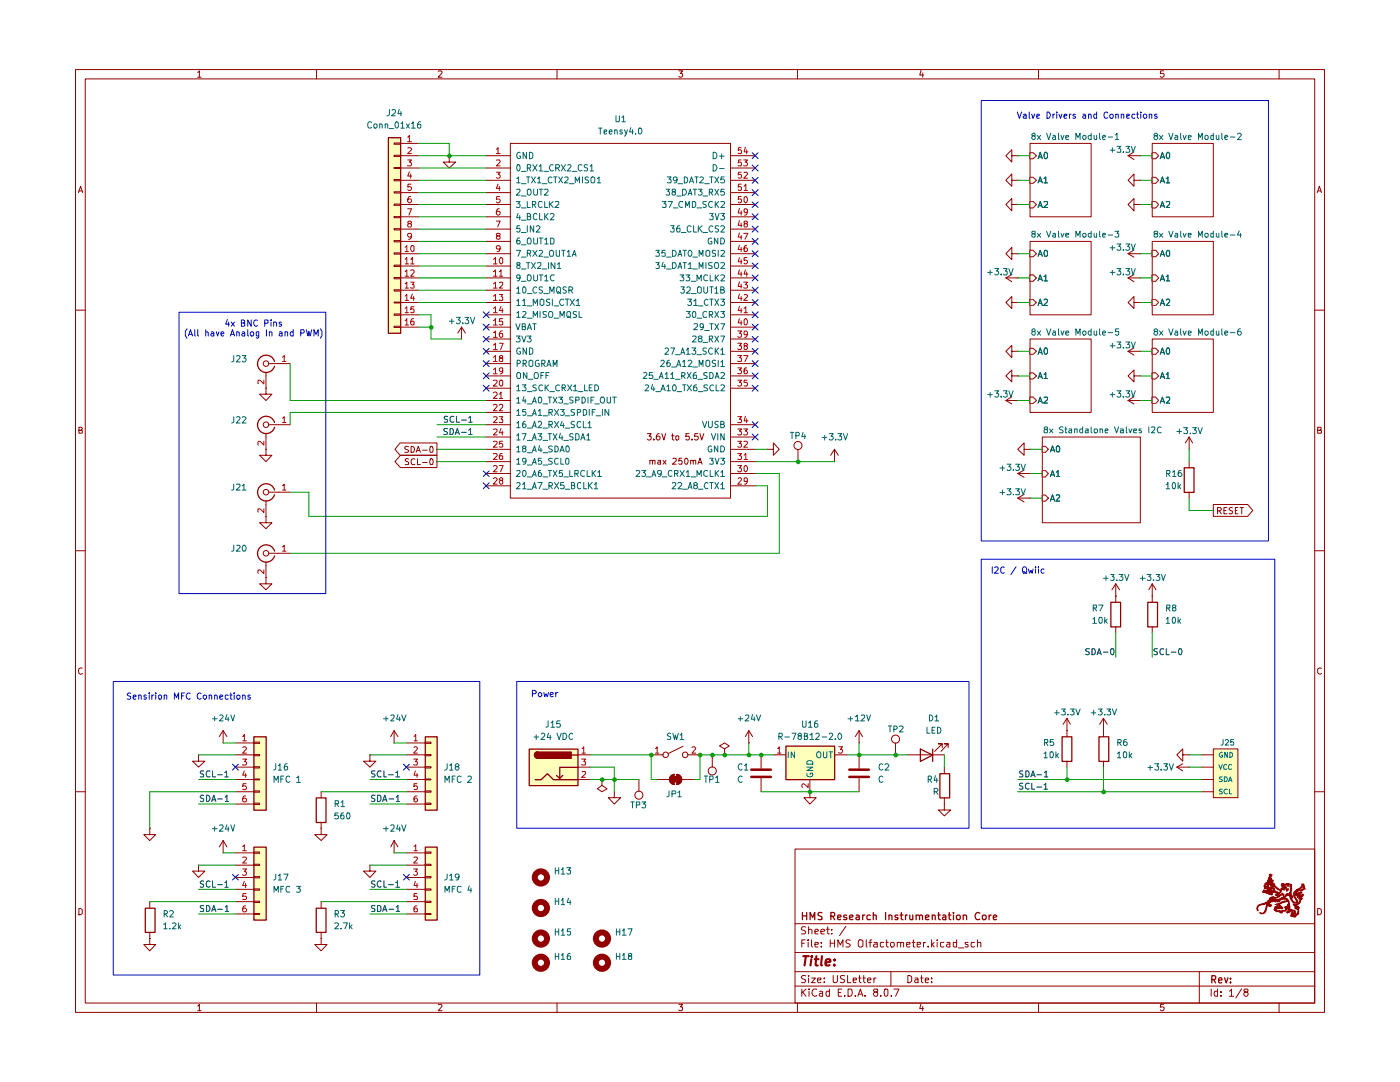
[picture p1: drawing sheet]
<svg xmlns="http://www.w3.org/2000/svg" width="279mm" height="216mm" viewBox="0 0 279 216" stroke-linecap="round" stroke-linejoin="round" font-family="sans-serif">
<g fill="none" stroke="#910000" stroke-width=".2">
<path d="M15.1 13.9h249.2v188.1h-249.2zM17 15.7h245.4v184.4h-245.4zM39.5 14.5l.3-.4v1.3M39.5 15.4h.6M63.2 13.9v1.8M87.5 14.2l.5-.1 .2 .3-.7 1h.7M111.2 13.9v1.8M135.5 14.1h.7l-.4 .5h.3v.7l-.5 .1-.1-.2M159.2 13.9v1.8M183.8 14.1l-.2 .9h.7M184.1 14.6v.8M207.3 13.9v1.8"/>
<path d="M232.2 14.1h-.6v.6l.6-.1 .1 .2v.4l-.2 .2h-.4l-.1-.2M255.3 13.9v1.8M15.7 38.4l.4-1.2 .4 1.2M15.7 38.1h.6M262.9 38.4l.4-1.2 .4 1.2M263.1 38.1h.5M15.1 61.9h1.9M262.4 61.9h1.9M15.7 85.8h.5l.2-.2-.1-.3h-.6v1.1h.6l.1-.5-.2-.1M263 85.8h.6v-.5h-.6v1.1h.6l.1-.4-.1-.2h-.2M15.1 109.9h1.9M262.4 109.9h1.9"/>
<path d="M16.4 133.3a.58 .58 0 0 0-.8 .6 .58 .58 0 0 0 .8 .5M263.7 133.3h-.3l-.4 .2 .1 .9 .3 .1 .3-.1M15.1 158h1.9M262.4 158h1.9M158.7 169.4h103.7v30.7h-103.7zM15.7 181.3h.3l.4 .3v.7l-.4 .2h-.3zM158.7 196.8h103.7M158.7 193.9h103.7M158.7 190.1h103.7M158.7 184.3h103.7M160 197.4v1.4M160 188.2h.5"/>
<path d="M160.2 197.9l.7 .9M160.7 187.5h-.7v1.5M160.8 194.7l-.6-.1-.3 .3a.74 .74 0 0 0 .8 .6l.1 .3-.3 .3-.6-.1M160.8 185l-.6-.1-.2 .2v.4l.5 .2 .3 .4-.2 .2h-.7M160.9 197.4l-.9 .7M161.3 187.5v.2M161.3 188v1M161.4 194.6v.2M161.4 185.6l.2-.2 .4 .2v.7M161.4 184.9v1.4M161.4 195.2v.9M161.5 197.4h.1"/>
<path d="M161.5 197.8v1M162 195.2h.7l-.7 .9h.7M162 187.5v1.3l.1 .2M162.6 188.5l.7-.1-.1-.4h-.5l-.1 .2v.6l.2 .2 .4-.1M162.6 185.9l.7-.1-.2-.4h-.3l-.2 .2v.6l.1 .1h.5M163 197.4h-.6a.79 .79 0 0 0-.3 .8 .79 .79 0 0 0 .6 .6l.3-.2M163.1 195.6l.7-.1v-.3h-.6l-.1 .1 .1 .7h.6M163.6 197.9h.6v.9M163.8 185.9l.8-.1-.1-.3-.4-.1-.3 .2 .1 .7h.6M163.9 188.8v.2M163.9 188v.2M164.2 198.1l-.6 .2-.1 .2 .2 .3 .5-.1"/>
<path d="M164.5 195.9v.2M164.5 195.2v.1M164.9 185.4h.6M165.2 184.9v1.3l.1 .1h.2M165.5 197.9l-.4-.1-.3 .3 .1 .6h.6M165.5 197.4v1.4M165.7 188.2h.8M165.7 187.5v1.5M166 186.3h.1M166 185.5v.1M166.3 194.6l.1 1.4a.52 .52 0 0 0 .7-.2v-1.2M166.5 187.5v1.5"/>
<path d="M167.2 189v-1.5l.5 1 .5-1v1.5M167.3 198h.5M168 197.4h-.7v1.4h.7M168.6 198.6v.2M168.6 194.7h-.8a.57 .57 0 0 0 .1 .6 .57 .57 0 0 0 .6 .2l.1 .3a.6 .6 0 0 1-.9 .2M168.8 184.8l-1.2 1.9M169.2 194.6v1.5h.6M169.2 197.4h.6a.94 .94 0 0 1-.1 1.4h-.5zM169.7 187.6h-.8a.57 .57 0 0 0 .1 .6 .57 .57 0 0 0 .6 .2l.1 .3a.6 .6 0 0 1-.9 .2M170.3 195.6l.6-.1v-.3h-.6v.1v.7h.6M170.7 198.6v.2M171.2 198.8l.5-1.4 .5 1.4"/>
<path d="M171.4 187.7l.2-.2 .6 .2v1.1l-.3 .2-.5-.2zM171.4 195.2h.5M171.4 198.4h.6M171.5 194.6v1.2l.4 .3M172.2 195.2h.5M172.4 194.6v1.2l.1 .3h.2M172.6 198.6v.2M172.9 187.5v1.4l.2 .1M173.1 195.6l.7-.1-.1-.3h-.5l-.1 .1 .1 .7h.5M173.4 188h.6M174 187.5l-.4 .1v1.4M174.4 188h.6l.1 1"/>
<path d="M174.4 195.2v.9M174.7 197.9l-.4-.2 .2-.3h.6l.1 .3-.3 .2a.45 .45 0 0 0-.5 .2 .45 .45 0 0 0 0 .5l.1 .1a.44 .44 0 0 0 .6-.1 .44 .44 0 0 0-.2-.7M174.8 195.2h-.2l-.2 .2M175.1 188.4h-.5l-.3 .2v.2l.3 .2 .5-.1M175.8 198.6v.2M176.4 188h-.6l-.1 .3 .1 .6h.6M176.5 197.4h.5l.2 .2v.9l-.3 .3a.99 .99 0 0 1-.4-1.4zM176.8 188h.5M177 187.5v1.3l.3 .2M177.8 188.1h.6l.1 .6-.3 .3h-.2l-.3-.3zM177.8 193.9v2.9M177.9 198.6v.2"/>
<path d="M178.4 197.4h1l-.7 1.4M179.1 188.1l.6-.1v1M179.1 188v1M179.7 188.2v-.2h.6v1M180.9 188.5l.7-.1v-.4h-.6l-.1 .2 .1 .7h.6M181.2 194.6h.3l.4 .4v.7l-.4 .4h-.3zM182 188h.6M182.3 187.5v1.4l.3 .1M182.6 195.2h.5l.1 .9M183 188.5l.7-.1-.1-.4h-.6v.9h.6M183.2 195.5h-.5l-.2 .2 .2 .4 .5-.1M183.7 195.2h.5"/>
<path d="M183.9 194.6v1.2l.3 .3M184.3 188v1M184.7 195.6l.6-.1-.1-.3h-.5v.1v.7h.5M184.7 188h-.2l-.2 .3M185.2 188.8v.2M185.9 195.9v.2M185.9 195.2v.1M185.9 187.5v1.5M186 188.4l.4 .6M186.4 188l-.5 .5M187 187.5v.2M187 188v1"/>
<path d="M188.4 188l-.7 .1v.7l.3 .2 .4-.1M189 188h.6v1M189.6 188.4h-.5l-.2 .2v.2l.2 .2 .5-.1M190.9 188l-.7 .1v.7l.3 .2 .4-.1M190.9 187.5v1.5M191.3 189.1h1.1M193.2 188h-.5l-.1 .2 .2 .3h.4v.4h-.6M194.5 188h-.6l-.1 .3 .1 .6h.6M195.1 188.1l.6-.1v1M195.1 187.5v1.5M239.3 193.9v6.2M241.7 197.4v1.4"/>
<path d="M243 197.9l-.4-.1-.3 .3 .1 .6h.6M243 197.4v1.4M243.7 198.6v.2M243.7 197.9v.1M245.4 197.8l.4-.4v1.4M245.4 198.8h.8M247.8 197.3l-1.2 1.8M248.6 197.9l-.4-.2 .2-.3h.5l.2 .2a.6 .6 0 0 1-.7 .4 .43 .43 0 0 0 0 .7 .43 .43 0 0 0 .7-.2v-.3l-.3-.3M263 181.3a.65 .65 0 0 1 .7 .6 .65 .65 0 0 1-.7 .6zM39.5 200.7l.3-.3v1.3M39.5 201.7h.6M63.2 200.1v1.9"/>
<path d="M87.5 200.5l.5-.1 .2 .3-.7 1h.7M111.2 200.1v1.9M135.5 200.4h.7l-.4 .5h.3v.7l-.5 .1-.1-.2M159.2 200.1v1.9M183.8 200.3l-.2 .9h.7M184.1 200.8v.9M207.3 200.1v1.9M232.2 200.4h-.6v.6l.6-.1 .1 .2v.3l-.2 .3h-.4l-.1-.2M255.3 200.1v1.9"/>
</g>
<g fill="none" stroke="#910000" stroke-width=".25">
<path d="M160.1 182.1v1.4M160.1 182.7h.9M161 182.1v1.4M161.7 183.5v-1.4l.5 1 .4-1v1.4M164 182.2l-.5-.1-.2 .1v.5l.7 .2v.5h-.7M165.8 182.8l.7-.1 .1-.5-.3-.1h-.5v1.4M166.2 182.8l.4 .7M167.2 183.1l.6-.2-.1-.3h-.4l-.1 .1v.6l.1 .2 .5-.1M168.9 182.7l-.3-.1-.2 .2 .2 .3h.3l.1 .2-.2 .2-.4-.1M169.5 183.1l.7-.2v-.2l-.2-.1-.5 .1v.6l.3 .2 .4-.1M170.9 182.7l.3-.1 .3 .1v.8M171.5 182.9l-.7 .3 .2 .3 .5-.1"/>
<path d="M172.2 182.6v.9M172.6 182.6l-.3 .1-.1 .1M173.7 182.7l-.4-.1-.3 .2 .1 .6h.6M174.3 182.7h.6v.8M174.3 182.1v1.4M176.7 182.1v1.4M177.4 182.7l.4-.1 .2 .1v.8M177.4 182.6v.9M179.2 182.7l-.3-.1-.3 .1 .1 .3 .5 .1v.3h-.6M179.6 182.6h.6M179.9 182.1v1.2l.3 .2M180.7 182.6v.9"/>
<path d="M181.1 182.6l-.4 .1v.1M181.6 182.6v.7l.1 .2 .5-.1M182.2 182.6v.9M182.8 182.7l.5-.1 .2 .1v.8M182.8 182.6v.9M183.5 182.7l.2-.1 .4 .1v.8M184.7 183.1l.7-.2v-.2l-.2-.1-.5 .1v.6l.3 .2 .4-.1M186.1 182.7l.4-.1 .1 .1v.8M186.1 182.6v.9M187.2 182.6h.5M187.3 182.1v1.2l.4 .2M188.2 182.7l.4-.1 .2 .1v.8"/>
<path d="M188.8 182.9l-.7 .3 .2 .3 .5-.1M189.3 182.6h.5M189.4 182.1v1.2l.4 .2M190.3 182.1v.1M190.3 182.6v.9M191 182.7a.36 .36 0 0 1 .6 .1v.5a.41 .41 0 0 1-.3 .2 .41 .41 0 0 1-.4-.2zM192.2 182.7l.5-.1 .2 .1v.8M192.2 182.6v.9M195.5 182.2a.68 .68 0 0 0-.9 .5 .68 .68 0 0 0 .6 .8l.3-.1M196.1 182.7h.6v.7h-.6zM197.4 182.6v.9M197.8 182.6l-.3 .1-.1 .1"/>
<path d="M198.2 183.1l.7-.2-.1-.3h-.4l-.2 .1v.6l.2 .2 .4-.1M241.8 195.4h.7l.1-.6-.8-.1v1.4M242.2 195.4l.4 .7M243.2 195.6l.7-.1-.2-.4-.4 .1-.1 .7 .2 .2 .4-.1M244.4 195.1l.3 1 .4-1M245.6 196v.1M245.6 195.2v.2"/>
</g>
<path d="M160.3 190.8h1.1M160.8 190.8l-.2 1.9M161.9 191.4l-.1 1.3M162 190.8v.2M162.6 191.4h.8M162.9 190.8l-.1 1.8 .4 .1M164 190.8l-.1 1.6 .1 .3M164.8 192.1l.9-.2-.1-.4a.6 .6 0 0 0-.8 .1v1h.8M166.5 192.5v.2M166.6 191.5v.1" fill="none" stroke="#910000" stroke-width=".42"/>
<path d="M230 50h.6l.6 .6-.6 .6h-.6z" fill="#fff"/>
<path d="M230 50h.6l.6 .6-.6 .6h-.6z" fill="none" stroke="#775400" stroke-width=".2"/>
<path d="M231.6 51.1l.4-1.1 .4 1.1M231.7 50.8h.6M232.9 50h.3l.2 .2v.8l-.1 .1h-.4a.78 .78 0 0 1 0-1.1z" fill="none" stroke="#006665" stroke-width=".2"/>
<path d="M230 59.8h.6l.6 .6-.6 .6h-.6z" fill="#fff"/>
<path d="M230 59.8h.6l.6 .6-.6 .6h-.6z" fill="none" stroke="#775400" stroke-width=".2"/>
<path d="M232.7 59.9l.2-.2h.4l.1 .2v.3l-.7 .8h.7M231.6 61l.4-1.3 .4 1.3M231.7 60.5h.6" fill="none" stroke="#006665" stroke-width=".2"/>
<path d="M230 54.9h.6l.6 .6-.6 .6h-.6z" fill="#fff"/>
<path d="M230 54.9h.6l.6 .6-.6 .6h-.6z" fill="none" stroke="#775400" stroke-width=".2"/>
<path d="M231.6 56l.4-1.1 .4 1.1M231.7 55.7h.6M232.7 55.2l.4-.3v1.1M232.7 56h.7" fill="none" stroke="#006665" stroke-width=".2"/>
<g fill="#fff">
<path d="M230 48.2h12.1v14.6h-12.1z"/>
<path d="M230 69.5h.6l.6 .6-.6 .6h-.6z"/>
</g>
<path d="M230 69.5h.6l.6 .6-.6 .6h-.6z" fill="none" stroke="#775400" stroke-width=".2"/>
<path d="M231.6 70.7l.4-1.3 .4 1.3M231.7 70.4h.6M232.9 69.5l.3-.1 .2 .3v.7l-.2 .3a.71 .71 0 0 1-.3-1.2z" fill="none" stroke="#006665" stroke-width=".2"/>
<path d="M230 79.2h.6l.6 .7-.6 .6h-.6z" fill="#fff"/>
<path d="M230 79.2h.6l.6 .7-.6 .6h-.6z" fill="none" stroke="#775400" stroke-width=".2"/>
<path d="M232.7 79.3h.7v.5l-.7 .6h.7M231.6 80.4l.4-1.2 .4 1.2M231.7 80.1h.6" fill="none" stroke="#006665" stroke-width=".2"/>
<path d="M230 74.4h.6l.6 .6-.6 .6h-.6z" fill="#fff"/>
<path d="M230 74.4h.6l.6 .6-.6 .6h-.6z" fill="none" stroke="#775400" stroke-width=".2"/>
<path d="M231.6 75.5l.4-1.2 .4 1.2M231.7 75.2h.6M232.7 74.7h.2l.2-.4v1.2M232.7 75.5h.7" fill="none" stroke="#006665" stroke-width=".2"/>
<g fill="#fff">
<path d="M230 67.6h12.1v14.7h-12.1z"/>
<path d="M230 30.5h.6l.6 .6-.6 .6h-.6z"/>
</g>
<path d="M230 30.5h.6l.6 .6-.6 .6h-.6z" fill="none" stroke="#775400" stroke-width=".2"/>
<path d="M231.6 31.7l.4-1.3 .4 1.3M231.7 31.3h.6M232.9 30.5l.3-.1 .2 .2v.8l-.2 .3a.71 .71 0 0 1-.3-1.2z" fill="none" stroke="#006665" stroke-width=".2"/>
<path d="M230 40.2h.6l.6 .6-.6 .7h-.6z" fill="#fff"/>
<path d="M230 40.2h.6l.6 .6-.6 .7h-.6z" fill="none" stroke="#775400" stroke-width=".2"/>
<path d="M231.6 41.4l.4-1.2 .4 1.2M231.7 41.1h.6M232.7 40.3h.7v.4l-.7 .7h.7" fill="none" stroke="#006665" stroke-width=".2"/>
<path d="M230 35.4h.6l.6 .6-.6 .6h-.6z" fill="#fff"/>
<path d="M230 35.4h.6l.6 .6-.6 .6h-.6z" fill="none" stroke="#775400" stroke-width=".2"/>
<path d="M231.6 36.5l.4-1.2 .4 1.2M231.7 36.1h.6M232.7 35.6l.4-.3v1.2M232.7 36.5h.7" fill="none" stroke="#006665" stroke-width=".2"/>
<g fill="#fff">
<path d="M230 28.6h12.1v14.7h-12.1z"/>
<path d="M205.6 30.5h.6l.6 .6-.6 .6h-.6z"/>
</g>
<path d="M205.6 30.5h.6l.6 .6-.6 .6h-.6z" fill="none" stroke="#775400" stroke-width=".2"/>
<path d="M207.2 31.7l.4-1.3 .4 1.3M207.3 31.3h.6M208.6 30.4l.4 .2v.8l-.2 .3a.75 .75 0 0 1-.2-1.3z" fill="none" stroke="#006665" stroke-width=".2"/>
<path d="M205.6 40.2h.6l.6 .6-.6 .7h-.6z" fill="#fff"/>
<path d="M205.6 40.2h.6l.6 .6-.6 .7h-.6z" fill="none" stroke="#775400" stroke-width=".2"/>
<path d="M207.2 41.4l.4-1.2 .4 1.2M207.3 41.1h.6M208.4 40.3l.6-.1v.5l-.7 .7h.7" fill="none" stroke="#006665" stroke-width=".2"/>
<path d="M205.6 35.4h.6l.6 .6-.6 .6h-.6z" fill="#fff"/>
<path d="M205.6 35.4h.6l.6 .6-.6 .6h-.6z" fill="none" stroke="#775400" stroke-width=".2"/>
<path d="M207.2 36.5l.4-1.2 .4 1.2M207.3 36.1h.6M208.4 35.6l.3-.3v1.2M208.4 36.5h.6" fill="none" stroke="#006665" stroke-width=".2"/>
<g fill="#fff">
<path d="M205.6 28.6h12.2v14.7h-12.2z"/>
<path d="M205.6 50h.6l.6 .6-.6 .6h-.6z"/>
</g>
<path d="M205.6 50h.6l.6 .6-.6 .6h-.6z" fill="none" stroke="#775400" stroke-width=".2"/>
<path d="M207.2 51.1l.4-1.1 .4 1.1M207.3 50.8h.6M208.4 50h.4l.2 .2v.8l-.1 .1h-.5z" fill="none" stroke="#006665" stroke-width=".2"/>
<path d="M205.6 59.8h.6l.6 .6-.6 .6h-.6z" fill="#fff"/>
<path d="M205.6 59.8h.6l.6 .6-.6 .6h-.6z" fill="none" stroke="#775400" stroke-width=".2"/>
<path d="M208.4 59.9l.1-.2 .5 .1v.4l-.7 .8h.7M207.2 61l.4-1.3 .4 1.3M207.3 60.5h.6" fill="none" stroke="#006665" stroke-width=".2"/>
<path d="M205.6 54.9h.6l.6 .6-.6 .6h-.6z" fill="#fff"/>
<path d="M205.6 54.9h.6l.6 .6-.6 .6h-.6z" fill="none" stroke="#775400" stroke-width=".2"/>
<path d="M207.2 56l.4-1.1 .4 1.1M207.3 55.7h.6M208.4 55.2l.3-.3v1.1M208.4 56h.6" fill="none" stroke="#006665" stroke-width=".2"/>
<g fill="#fff">
<path d="M205.6 48.2h12.2v14.6h-12.2z"/>
<path d="M208 89.1h.6l.6 .6-.6 .6h-.6z"/>
</g>
<path d="M208 89.1h.6l.6 .6-.6 .6h-.6z" fill="none" stroke="#775400" stroke-width=".2"/>
<path d="M209.6 90.2l.5-1.2 .4 1.2M209.7 89.8h.6M210.9 89.1l.3-.1a.86 .86 0 0 1 .1 1.2h-.3l-.2-.2z" fill="none" stroke="#006665" stroke-width=".2"/>
<path d="M208 93.9h.6l.6 .6-.6 .7h-.6z" fill="#fff"/>
<path d="M208 93.9h.6l.6 .6-.6 .7h-.6z" fill="none" stroke="#775400" stroke-width=".2"/>
<path d="M209.6 95.1l.5-1.2 .4 1.2M209.7 94.7h.6M210.8 94.2l.4-.3v1.2M210.8 95.1h.7" fill="none" stroke="#006665" stroke-width=".2"/>
<path d="M208 98.8h.6l.6 .6-.6 .6h-.6z" fill="#fff"/>
<path d="M208 98.8h.6l.6 .6-.6 .6h-.6z" fill="none" stroke="#775400" stroke-width=".2"/>
<path d="M209.6 100l.5-1.3 .4 1.3M209.7 99.6h.6M210.8 98.9l.4-.2 .3 .4-.8 .9h.8" fill="none" stroke="#006665" stroke-width=".2"/>
<g fill="#fff">
<path d="M208 87.2h19.6v17.1h-19.6z"/>
<path d="M205.6 69.5h.6l.6 .6-.6 .6h-.6z"/>
</g>
<path d="M205.6 69.5h.6l.6 .6-.6 .6h-.6z" fill="none" stroke="#775400" stroke-width=".2"/>
<path d="M207.2 70.7l.4-1.3 .4 1.3M207.3 70.4h.6M208.6 69.4l.4 .3v.7l-.2 .3a.75 .75 0 0 1-.2-1.3z" fill="none" stroke="#006665" stroke-width=".2"/>
<path d="M205.6 79.2h.6l.6 .7-.6 .6h-.6z" fill="#fff"/>
<path d="M205.6 79.2h.6l.6 .7-.6 .6h-.6z" fill="none" stroke="#775400" stroke-width=".2"/>
<path d="M208.4 79.3l.6-.1v.6l-.7 .6h.7M207.2 80.4l.4-1.2 .4 1.2M207.3 80.1h.6" fill="none" stroke="#006665" stroke-width=".2"/>
<path d="M205.6 74.4h.6l.6 .6-.6 .6h-.6z" fill="#fff"/>
<path d="M205.6 74.4h.6l.6 .6-.6 .6h-.6z" fill="none" stroke="#775400" stroke-width=".2"/>
<path d="M207.2 75.5l.4-1.2 .4 1.2M207.3 75.2h.6M208.4 74.7l.3-.4v1.2M208.4 75.5h.6" fill="none" stroke="#006665" stroke-width=".2"/>
<path d="M205.6 67.6h12.2v14.7h-12.2z" fill="#fff"/>
<g fill="#ffffbc">
<path d="M242.1 149.4h5v9.8h-5z"/>
<path d="M156.8 148.8h9.7v6.7h-9.7z"/>
<path d="M84.8 147h2.4v14.6h-2.4z"/>
<path d="M84.8 169h2.4v14.6h-2.4z"/>
<path d="M50.6 147h2.5v14.6h-2.5z"/>
<path d="M50.6 169h2.5v14.6h-2.5z"/>
<path d="M77.5 27.4h2.4v39.1h-2.4z"/>
<path d="M105.6 149.4h9.7v7.3h-9.7z"/>
</g>
<path d="M230 50h.6l.6 .6-.6 .6h-.6z" fill="#fff"/>
<path d="M230 50h.6l.6 .6-.6 .6h-.6z" fill="none" stroke="#775400" stroke-width=".2"/>
<path d="M231.6 51.1l.4-1.1 .4 1.1M231.7 50.8h.6M232.9 50h.3l.2 .2v.8l-.1 .1h-.4a.78 .78 0 0 1 0-1.1z" fill="none" stroke="#006665" stroke-width=".2"/>
<path d="M230 59.8h.6l.6 .6-.6 .6h-.6z" fill="#fff"/>
<path d="M230 59.8h.6l.6 .6-.6 .6h-.6z" fill="none" stroke="#775400" stroke-width=".2"/>
<path d="M232.7 59.9l.2-.2h.4l.1 .2v.3l-.7 .8h.7M231.6 61l.4-1.3 .4 1.3M231.7 60.5h.6" fill="none" stroke="#006665" stroke-width=".2"/>
<path d="M230 54.9h.6l.6 .6-.6 .6h-.6z" fill="#fff"/>
<path d="M230 54.9h.6l.6 .6-.6 .6h-.6z" fill="none" stroke="#775400" stroke-width=".2"/>
<path d="M231.6 56l.4-1.1 .4 1.1M231.7 55.7h.6M232.7 55.2l.4-.3v1.1M232.7 56h.7" fill="none" stroke="#006665" stroke-width=".2"/>
<path d="M230 48.2h12.1v14.6h-12.1z" fill="none" stroke="#910000" stroke-width=".2"/>
<path d="M230 69.5h.6l.6 .6-.6 .6h-.6z" fill="#fff"/>
<path d="M230 69.5h.6l.6 .6-.6 .6h-.6z" fill="none" stroke="#775400" stroke-width=".2"/>
<path d="M231.6 70.7l.4-1.3 .4 1.3M231.7 70.4h.6M232.9 69.5l.3-.1 .2 .3v.7l-.2 .3a.71 .71 0 0 1-.3-1.2z" fill="none" stroke="#006665" stroke-width=".2"/>
<path d="M230 79.2h.6l.6 .7-.6 .6h-.6z" fill="#fff"/>
<path d="M230 79.2h.6l.6 .7-.6 .6h-.6z" fill="none" stroke="#775400" stroke-width=".2"/>
<path d="M232.7 79.3h.7v.5l-.7 .6h.7M231.6 80.4l.4-1.2 .4 1.2M231.7 80.1h.6" fill="none" stroke="#006665" stroke-width=".2"/>
<path d="M230 74.4h.6l.6 .6-.6 .6h-.6z" fill="#fff"/>
<path d="M230 74.4h.6l.6 .6-.6 .6h-.6z" fill="none" stroke="#775400" stroke-width=".2"/>
<path d="M231.6 75.5l.4-1.2 .4 1.2M231.7 75.2h.6M232.7 74.7h.2l.2-.4v1.2M232.7 75.5h.7" fill="none" stroke="#006665" stroke-width=".2"/>
<path d="M230 67.6h12.1v14.7h-12.1z" fill="none" stroke="#910000" stroke-width=".2"/>
<path d="M230 30.5h.6l.6 .6-.6 .6h-.6z" fill="#fff"/>
<path d="M230 30.5h.6l.6 .6-.6 .6h-.6z" fill="none" stroke="#775400" stroke-width=".2"/>
<path d="M231.6 31.7l.4-1.3 .4 1.3M231.7 31.3h.6M232.9 30.5l.3-.1 .2 .2v.8l-.2 .3a.71 .71 0 0 1-.3-1.2z" fill="none" stroke="#006665" stroke-width=".2"/>
<path d="M230 40.2h.6l.6 .6-.6 .7h-.6z" fill="#fff"/>
<path d="M230 40.2h.6l.6 .6-.6 .7h-.6z" fill="none" stroke="#775400" stroke-width=".2"/>
<path d="M231.6 41.4l.4-1.2 .4 1.2M231.7 41.1h.6M232.7 40.3h.7v.4l-.7 .7h.7" fill="none" stroke="#006665" stroke-width=".2"/>
<path d="M230 35.4h.6l.6 .6-.6 .6h-.6z" fill="#fff"/>
<path d="M230 35.4h.6l.6 .6-.6 .6h-.6z" fill="none" stroke="#775400" stroke-width=".2"/>
<path d="M231.6 36.5l.4-1.2 .4 1.2M231.7 36.1h.6M232.7 35.6l.4-.3v1.2M232.7 36.5h.7" fill="none" stroke="#006665" stroke-width=".2"/>
<path d="M230 28.6h12.1v14.7h-12.1z" fill="none" stroke="#910000" stroke-width=".2"/>
<path d="M205.6 30.5h.6l.6 .6-.6 .6h-.6z" fill="#fff"/>
<path d="M205.6 30.5h.6l.6 .6-.6 .6h-.6z" fill="none" stroke="#775400" stroke-width=".2"/>
<path d="M207.2 31.7l.4-1.3 .4 1.3M207.3 31.3h.6M208.6 30.4l.4 .2v.8l-.2 .3a.75 .75 0 0 1-.2-1.3z" fill="none" stroke="#006665" stroke-width=".2"/>
<path d="M205.6 40.2h.6l.6 .6-.6 .7h-.6z" fill="#fff"/>
<path d="M205.6 40.2h.6l.6 .6-.6 .7h-.6z" fill="none" stroke="#775400" stroke-width=".2"/>
<path d="M207.2 41.4l.4-1.2 .4 1.2M207.3 41.1h.6M208.4 40.3l.6-.1v.5l-.7 .7h.7" fill="none" stroke="#006665" stroke-width=".2"/>
<path d="M205.6 35.4h.6l.6 .6-.6 .6h-.6z" fill="#fff"/>
<path d="M205.6 35.4h.6l.6 .6-.6 .6h-.6z" fill="none" stroke="#775400" stroke-width=".2"/>
<path d="M207.2 36.5l.4-1.2 .4 1.2M207.3 36.1h.6M208.4 35.6l.3-.3v1.2M208.4 36.5h.6" fill="none" stroke="#006665" stroke-width=".2"/>
<path d="M205.6 28.6h12.2v14.7h-12.2z" fill="none" stroke="#910000" stroke-width=".2"/>
<path d="M205.6 50h.6l.6 .6-.6 .6h-.6z" fill="#fff"/>
<path d="M205.6 50h.6l.6 .6-.6 .6h-.6z" fill="none" stroke="#775400" stroke-width=".2"/>
<path d="M207.2 51.1l.4-1.1 .4 1.1M207.3 50.8h.6M208.4 50h.4l.2 .2v.8l-.1 .1h-.5z" fill="none" stroke="#006665" stroke-width=".2"/>
<path d="M205.6 59.8h.6l.6 .6-.6 .6h-.6z" fill="#fff"/>
<path d="M205.6 59.8h.6l.6 .6-.6 .6h-.6z" fill="none" stroke="#775400" stroke-width=".2"/>
<path d="M208.4 59.9l.1-.2 .5 .1v.4l-.7 .8h.7M207.2 61l.4-1.3 .4 1.3M207.3 60.5h.6" fill="none" stroke="#006665" stroke-width=".2"/>
<path d="M205.6 54.9h.6l.6 .6-.6 .6h-.6z" fill="#fff"/>
<path d="M205.6 54.9h.6l.6 .6-.6 .6h-.6z" fill="none" stroke="#775400" stroke-width=".2"/>
<path d="M207.2 56l.4-1.1 .4 1.1M207.3 55.7h.6M208.4 55.2l.3-.3v1.1M208.4 56h.6" fill="none" stroke="#006665" stroke-width=".2"/>
<path d="M205.6 48.2h12.2v14.6h-12.2z" fill="none" stroke="#910000" stroke-width=".2"/>
<path d="M208 89.1h.6l.6 .6-.6 .6h-.6z" fill="#fff"/>
<path d="M208 89.1h.6l.6 .6-.6 .6h-.6z" fill="none" stroke="#775400" stroke-width=".2"/>
<path d="M209.6 90.2l.5-1.2 .4 1.2M209.7 89.8h.6M210.9 89.1l.3-.1a.86 .86 0 0 1 .1 1.2h-.3l-.2-.2z" fill="none" stroke="#006665" stroke-width=".2"/>
<path d="M208 93.9h.6l.6 .6-.6 .7h-.6z" fill="#fff"/>
<path d="M208 93.9h.6l.6 .6-.6 .7h-.6z" fill="none" stroke="#775400" stroke-width=".2"/>
<path d="M209.6 95.1l.5-1.2 .4 1.2M209.7 94.7h.6M210.8 94.2l.4-.3v1.2M210.8 95.1h.7" fill="none" stroke="#006665" stroke-width=".2"/>
<path d="M208 98.8h.6l.6 .6-.6 .6h-.6z" fill="#fff"/>
<path d="M208 98.8h.6l.6 .6-.6 .6h-.6z" fill="none" stroke="#775400" stroke-width=".2"/>
<path d="M209.6 100l.5-1.3 .4 1.3M209.7 99.6h.6M210.8 98.9l.4-.2 .3 .4-.8 .9h.8" fill="none" stroke="#006665" stroke-width=".2"/>
<path d="M208 87.2h19.6v17.1h-19.6z" fill="none" stroke="#910000" stroke-width=".2"/>
<path d="M205.6 69.5h.6l.6 .6-.6 .6h-.6z" fill="#fff"/>
<path d="M205.6 69.5h.6l.6 .6-.6 .6h-.6z" fill="none" stroke="#775400" stroke-width=".2"/>
<path d="M207.2 70.7l.4-1.3 .4 1.3M207.3 70.4h.6M208.6 69.4l.4 .3v.7l-.2 .3a.75 .75 0 0 1-.2-1.3z" fill="none" stroke="#006665" stroke-width=".2"/>
<path d="M205.6 79.2h.6l.6 .7-.6 .6h-.6z" fill="#fff"/>
<path d="M205.6 79.2h.6l.6 .7-.6 .6h-.6z" fill="none" stroke="#775400" stroke-width=".2"/>
<path d="M208.4 79.3l.6-.1v.6l-.7 .6h.7M207.2 80.4l.4-1.2 .4 1.2M207.3 80.1h.6" fill="none" stroke="#006665" stroke-width=".2"/>
<path d="M205.6 74.4h.6l.6 .6-.6 .6h-.6z" fill="#fff"/>
<path d="M205.6 74.4h.6l.6 .6-.6 .6h-.6z" fill="none" stroke="#775400" stroke-width=".2"/>
<path d="M207.2 75.5l.4-1.2 .4 1.2M207.3 75.2h.6M208.4 74.7l.3-.4v1.2M208.4 75.5h.6" fill="none" stroke="#006665" stroke-width=".2"/>
<g fill="none" stroke="#910000" stroke-width=".2">
<path d="M201.9 31.1v-1.2l-1.2 1.2 1.2 1.2v-1.2h1.2M201.9 36v-1.3l-1.2 1.3 1.2 1.2v-1.2h1.2M203.1 31.1h.1M203.1 36h.1M225.1 31.1l1.2 .7M225.1 31.1h2.5M226.3 36v-1.3l-1.2 1.3 1.2 1.2v-1.2h1.3M226.3 30.3l-1.2 .8M227.6 31.1h.1M227.6 36h.1M201.9 40.8v-1.2l-1.2 1.2 1.2 1.3v-1.3h1.2M201.9 50.6v-1.2l-1.2 1.2 1.2 1.2v-1.2h1.2"/>
<path d="M203.1 40.8h.1M203.1 50.6h.1M225.1 50.6l1.2 .7M225.1 50.6h2.5M226.3 40.8v-1.2l-1.2 1.2 1.2 1.3v-1.3h1.3M226.3 49.9l-1.2 .7M227.6 40.8h.1M227.6 50.6h.1M205.6 67.6h12.2v14.7h-12.2zM159.3 89.7v2.4M166.5 92.1h.1M166.5 89.7l-.7 1.1"/>
<path d="M166.5 89.7v2.4M166.5 89.7l.8 1.1M252 178h.1M252.3 178.1h.1M252.4 178.1h.1M252.5 178.1h.1M252.6 178.2h.1M252.7 178.2h.1M252.8 178.2h.1M252.9 178.3h.1M253 178.3h.1M253.1 178.3h.1"/>
<path d="M253.2 178.3h.1M253.3 178.3h.1M253.5 178.4h.1M253.6 178.5h.1M253.7 178.5h.1M253.7 178.5l.1 .1zM253.9 178.3h.1M253.9 178.5h.1M253.9 178.6h.1"/>
<circle cx="159.3" cy="88.9" r=".8"/>
</g>
<path d="M253.7 178.5l.1 .1z" fill="#910000"/>
<path d="M252.1 178l.2 .1z" fill="none" stroke="#910000" stroke-width=".2"/>
<path d="M252.1 178l.2 .1z" fill="#910000"/>
<path d="M252 178h.1M253.7 178l.2 .3z" fill="none" stroke="#910000" stroke-width=".2"/>
<path d="M253.7 178l.2 .3z" fill="#910000"/>
<path d="M253.3 178.3l.2 .1z" fill="none" stroke="#910000" stroke-width=".2"/>
<path d="M253.3 178.3l.2 .1z" fill="#910000"/>
<path d="M257.4 176.8l.1 .2z" fill="none" stroke="#910000" stroke-width=".2"/>
<path d="M257.4 176.8l.1 .2z" fill="#910000"/>
<path d="M256.8 176.6h.3l.1 .2h-.3z" fill="none" stroke="#910000" stroke-width=".2"/>
<path d="M256.8 176.6h.3l.1 .2h-.3z" fill="#910000"/>
<path d="M256.7 177.5l.1 .1 .3-.3v.3l-.3 .2z" fill="none" stroke="#910000" stroke-width=".2"/>
<path d="M256.7 177.5l.1 .1 .3-.3v.3l-.3 .2z" fill="#910000"/>
<path d="M253.4 174.5l.5 .1a.66 .66 0 0 0 .2 1.1l-.1 .6h.3l.2 .4 .4 .5 .7 .4 .2-.4 .3 .2 .1-.2v-.2l-.5-.3v-.1l.8 .5-.4-.4v-.3l-.4 .2 .1-.3h.4v.4h.2v-.3l.3-.1 1 .2 .1 1.2-.2 .7 .3 .5-.1 .3-.2-.2 .2 .3a.88 .88 0 0 0 1 .7l-.1-.5-.5-.6v-.8l.6-.6 1-.6v-.5l.4 .1 .3 .9-.4 .1-.3 .3-.4-.1-.5 .1-.2 .5 1.1-.3v.2l-.3 .1-.4 .5 1-.4a.6 .6 0 0 1-.6 .7l.4 .2-.2 .2h-.2v.4a1.21 1.21 0 0 1-1.1 .7l.9 .5v.1h-.4l.3 .4v.7l-.3 .1-.5 .6-.8-.2 .1-.6 .1-.1 .6 .1v-.4h-.8a.66 .66 0 0 1-.9 .2 1.06 1.06 0 0 0 .4-1.3l-.1 .7-.2-.1-.3 .5h-.6v.4h-.3l-.3-.4-.7 .1v-.3h-.3l.1-.2 .3 .1 .1 .2h.7l.1 .2 .4-.3h.4l.2-.1-.2-.4 .3-.2 .1 .2 .4-1.1-.1-.1h-.3l-1.7 .6 .5 .2 .4 .4-.1 .2-1.5 .1 .1-.3 .5 .1v-.1h-.5v-.2l1.1 .3v-.2h-.3v-.2l-.7-.3 1.6-.7h.5v-.3l-.9-.1-.7 .6h-.2l.1-.4-.5 .4-.1-.2-.7 .2v-.2l-.5 .5 .5 .3-.1 .3h-.3v-.2h.3v-.2l-.2 .2-.3-.2 .3 .1v-.1h-.4l-.6 1.7-.3 .1h-.4l-.3-.1a.86 .86 0 0 0 1.2-1l.3-.8v-.2l-1.7 .5-.2 .4 .1 .6-.3-.3a.97 .97 0 0 1 1-1l.8-.3 .5 .1 .3-.4-.4 .3h-.4l.8-.7v.4l.7-.1 .2-.2a.22 .22 0 0 0 .2 .2 .22 .22 0 0 0 .2-.2l.4-.1 .1 .3 .3-.4 .9-.1a1.01 1.01 0 0 1 .9 1l.1 1.1-.2 .6 .4-.4 .8 .1 .1 .2v.5l-.7 .3 .6 .1 .4-.3a.61 .61 0 0 0 .2-.6 .61 .61 0 0 0-.5-.5l-.1-.2 .5-.1-.5-.2-.3-.4 .7 .1 .3-.3 .4-.8v-.1h-.3l.6-.5h-.4l-.5 .3v-.2l.4-.6-.7 .4v-.7l.3-.3 .9-.1 .3-.3v-.6l-.3 .5-.7 .3a1.08 1.08 0 0 0-.4 1.9l.2 .3v.4l-.1 .1a1.03 1.03 0 0 1-1.2-.9l-.2-.5-.2-.2-.5 .1-.3 .5h-.7l.4-.1 .1-.2v-.3l-.4-.1-.5 .4a1.88 1.88 0 0 0-1.3 .8l-.4-.1h.4v-.2v.2l-.6-.1v-.1h.2l.1 .2 .2-.3h.1h-.6l.7-.1v.2l.2-.1-.1-.2h-.6l-.2 .3v-.2l.4-.1 .1-.2 .6 .2 .7-.3-.6-.2h.7l.7-.3v.2l.2-.1v.8l.5-.9 .2 .3 .1-.3 .3 .4h.3l-.3-.3 .3-1.7-.3-.2h-.7l-.1 .3 .2 .1v.3v.1l-.3-.1h-.1l.2 .2-.2 .2-.5-.2-.2 .6-.6 .6-.5-.1 .5-.2-.1-.2-1.1-.1 .4-.4v-.3h-.3l-.2 .2v.3v-.3l-.2-.2 .4 1.2-1.5-.5h-.4l.2-.2h.8l.3-.3h.2h-.2l.2-.2h-.1l-.5 .5h-.7v-.2l.4 .2 .4-.1v-.3l-.7-.2v-.1l.8 .2v-.1h1.2l-.1 .7 .3-.1v.1h.4l.2 .4 .5-.5-.7-.4-.8-.7-.1 .5h-.9l.1-.1-.9-.4 .9 .3a.26 .26 0 0 0 .4 .1 .26 .26 0 0 0-.1-.4h.8v-.2l-.8 .1-.2-.3-.3 .5h-.1v-.3h-.5l.1-.2h1.2h-1.2l.2-.2 .2 .2 .1-.6h.7h-.7z" fill="none" stroke="#910000" stroke-width=".2"/>
<path d="M253.4 174.5l.5 .1a.66 .66 0 0 0 .2 1.1l-.1 .6h.3l.2 .4 .4 .5 .7 .4 .2-.4 .3 .2 .1-.2v-.1l-.4-.3-.1-.2 .8 .5-.4-.4v-.3l-.4 .2 .1-.3h.4v.4h.2v-.3l.3-.1 1 .2 .1 1.2-.2 .7 .3 .5-.1 .3-.2-.2 .2 .3a.88 .88 0 0 0 1 .7l-.1-.5-.5-.6v-.8l.6-.6 1-.6v-.5l.4 .1 .3 .9-.4 .1-.3 .3-.4-.1-.5 .1-.2 .5 1.1-.3v.2l-.3 .1-.4 .5 1-.4a.6 .6 0 0 1-.6 .7l.4 .2-.2 .2h-.2v.4a1.21 1.21 0 0 1-1.1 .7l.9 .5v.1h-.4l.3 .4v.7l-.3 .1-.5 .6-.8-.2 .1-.6 .1-.1 .6 .1v-.4h-.8a.66 .66 0 0 1-.9 .2 1.06 1.06 0 0 0 .4-1.3l-.1 .7-.2-.1-.3 .5h-.6v.4h-.3l-.3-.4-.7 .1v-.3h-.3l.1-.2 .3 .1 .1 .2h.7l.1 .2 .4-.3h.4l.2-.1-.2-.4 .3-.2 .1 .2 .4-1.1-.1-.1h-.3l-1.7 .6 .5 .2 .4 .4-.1 .2-1.5 .1 .1-.3 .5 .1v-.1h-.5v-.2l1.1 .3v-.2h-.3v-.2l-.7-.3 1.6-.7h.5v-.3l-.9-.1-.7 .6h-.2l.1-.4-.5 .4-.1-.2-.7 .2v-.2l-.5 .5 .5 .3-.1 .3h-.3v-.2h.3v-.2l-.2 .2-.3-.2 .3 .1v-.1h-.4l-.6 1.7-.3 .1h-.4l-.3-.1a.86 .86 0 0 0 1.2-1l.3-.8v-.2l-1.7 .5-.2 .4 .1 .6-.3-.3a.97 .97 0 0 1 1-1l.8-.3 .5 .1 .3-.4-.4 .3h-.4l.8-.7v.4l.7-.1 .2-.2a.22 .22 0 0 0 .2 .2 .22 .22 0 0 0 .2-.2l.4-.1 .1 .3 .3-.4 .9-.1a1.01 1.01 0 0 1 .9 1l.1 1.1-.2 .6 .4-.4 .8 .1 .1 .2v.5l-.7 .3 .6 .1 .4-.3a.61 .61 0 0 0 .2-.6 .61 .61 0 0 0-.5-.5l-.1-.2 .5-.1-.5-.2-.3-.4 .7 .1 .3-.3 .4-.8v-.1h-.3l.6-.5h-.4l-.5 .3v-.2l.4-.6-.7 .4v-.7l.3-.3 .9-.1 .3-.3v-.6l-.3 .5-.7 .3a1.08 1.08 0 0 0-.4 1.9l.2 .3v.4l-.1 .1a1.03 1.03 0 0 1-1.2-.9l-.2-.5-.2-.2-.5 .1-.3 .5h-.7l.4-.1 .1-.2v-.3l-.4-.1-.5 .4a1.88 1.88 0 0 0-1.3 .8l-.4-.1h.4v-.2v.2l-.6-.1v-.1h.2l.1 .2 .2-.3h.1h-.6l.7-.1v.2l.2-.1-.1-.2h-.6l-.2 .3v-.2l.4-.1 .1-.2 .6 .2 .7-.3-.6-.2h.7l.7-.3v.2l.2-.1v.8l.5-.9 .2 .3 .1-.3 .3 .4h.3l-.3-.3 .3-1.7-.3-.2h-.7l-.1 .3 .2 .1v.3v.1l-.3-.1h-.1l.2 .2-.2 .2-.5-.2-.2 .6-.6 .6-.5-.1 .5-.2-.1-.2-1.1-.1 .4-.4v-.3h-.3l-.2 .2v.3v-.3l-.2-.2 .4 1.2-1.5-.5h-.4l.2-.2h.8l.3-.3h.2h-.2l.2-.2h-.1l-.5 .5h-.7v-.2l.4 .2 .4-.1v-.3l-.5-.1-.2-.2 .8 .2v-.1h1.2l-.1 .7 .3-.1v.1h.4l.2 .4 .5-.5-.7-.4-.8-.7-.1 .5h-.9l.1-.1-.9-.4 .9 .3a.26 .26 0 0 0 .4 .1 .26 .26 0 0 0-.1-.4h.8v-.2l-.8 .1-.2-.3-.3 .5h-.1v-.3h-.5l.1-.2h1.2h-1.2l.2-.2 .2 .2 .1-.6h.7h-.7z" fill="#910000"/>
<g fill="none" stroke="#0f0f0f" stroke-width=".2">
<path d="M89.3 83.1h-.4l-.3 .2 .1 .3 .6 .2v.4h-.7M89.3 85.5l-.7 .1v.2l.2 .3h.3l.2 .3-.1 .3h-.6M89.8 85.5h.5l.1 .2 .1 .5-.2 .5h-.5zM90.6 83.1h-.3l-.5 .2v.7l.3 .2h.5M90.8 86.7l.5-1.2 .4 1.2M90.9 86.4h.6M91.1 83.1v1.1h.6M92.1 83.8h.9M92.1 86.3h.9M93.6 83.4l.3-.3v1.1M93.6 85.8l.3-.3v1.2M93.6 84.2h.6"/>
<path d="M93.6 86.7h.6M217.4 129.5h-.6l-.1 .1 .1 .4 .5 .1v.5h-.6M217.9 129.5h.5a.66 .66 0 0 1 .2 .7 .66 .66 0 0 1-.7 .4zM218.9 130.6l.5-1.1 .4 1.1M219.1 130.3h.5M220.2 130.1h.9M221.7 129.6l.1-.1h.4a.91 .91 0 0 1-.1 1.1h-.4v-.2zM231 129.5h-.5l-.2 .1 .2 .4 .5 .1v.5h-.7M232.2 129.5h-.5a.61 .61 0 0 0-.2 .7 .61 .61 0 0 0 .7 .4M232.7 129.5v1.1h.6M233.8 130.1h.9M235.3 129.5h.4a.91 .91 0 0 1-.1 1.1h-.3z"/>
<path d="M74.8 153.8l-.6 .1v.4l.6 .4v.3h-.6M74.8 158.7h-.5l-.1 .1v.4l.6 .4-.2 .3-.4-.1M75.4 158.7h.5l.1 .3v.6l-.3 .3h-.3zM76 153.9l-.5-.1-.2 .5 .2 .7 .5-.1M76.4 159.9l.4-1.2 .4 1.2M76.5 159.6h.6M76.6 153.8v1.2h.5M77.6 154.6h.9M77.6 159.4h1M79 154.2l.3-.4v1.2M79 155h.8M79.1 159.1l.3-.4v1.2"/>
<path d="M79.1 159.9h.7M204.1 153.8h-.5l-.1 .3 .2 .3 .4 .2v.3l-.6 .1M204.1 156.3h-.5l-.1 .2 .1 .3 .5 .3v.3h-.6M204.7 153.8h.4l.2 .2 .1 .5-.3 .5h-.4zM205.4 156.4l-.5-.1a.61 .61 0 0 0-.3 .8 .61 .61 0 0 0 .8 .3M205.7 155l.5-1.2 .4 1.2M205.8 154.7h.6M205.9 156.3v1.2h.6M206.9 154.6h1M206.9 157.1h1M208.4 156.6l.3-.3v1.2M208.4 157.5h.6"/>
<path d="M208.4 154.2l.4-.4v1.2M208.4 155h.7M74.8 175.8h-.5l-.1 .1v.4l.6 .1v.2v.4h-.6M76 175.9l-.1-.1a.64 .64 0 0 0-.6 .6 .64 .64 0 0 0 .6 .6l.1-.1M76.6 175.8v1.2h.5M77.6 176.5h.9M79 176.1h.2l.1-.3v1.2M79 177h.8M74.8 180.8h-.6v.3l.6 .4v.4h-.6M75.4 180.7h.3l.3 .2v.7l-.1 .3h-.5zM76.4 181.9l.4-1.2 .4 1.2M76.5 181.5h.6"/>
<path d="M77.6 181.4h1M79.1 181l.3-.3v1.2M79.1 181.9h.7"/>
</g>
<g fill="none" stroke="#910000" stroke-width=".2">
<path d="M78.7 38.3h1.2v.2h-1.2zM78.7 35.8h1.2v.3h-1.2zM78.7 33.4h1.2v.2h-1.2zM78.7 31h1.2v.2h-1.2zM78.7 28.5h1.2v.3h-1.2zM79.9 38.4h3.7M79.9 36h3.7M79.9 33.5h3.7M79.9 31.1h3.7M79.9 28.6h3.7M89.7 31.1v1.2h1.2l-1.2 1.2-1.2-1.2h1.2M89.7 31.1h.1"/>
<path d="M97 38.4h4.9M97 36h4.9M97 33.5h4.9M97 31.1h4.9M101.9 28.6h43.9v70.8h-43.9zM145.8 38.4h4.9M145.8 36h4.9M145.8 33.5h4.9M145.8 31.1h4.9M78.7 57.8h1.2v.3h-1.2zM78.7 55.4h1.2v.2h-1.2zM78.7 52.9h1.2v.3h-1.2z"/>
<path d="M78.7 50.5h1.2v.2h-1.2zM78.7 48h1.2v.3h-1.2zM78.7 45.6h1.2v.3h-1.2zM78.7 43.2h1.2v.2h-1.2zM78.7 40.7h1.2v.3h-1.2zM79.9 55.5h3.7M79.9 53.1h3.7M79.9 57.9h3.7M79.9 50.6h3.7M79.9 48.2h3.7M79.9 45.7h3.7M79.9 43.3h3.7"/>
<path d="M79.9 40.8h3.7M97 55.5h4.9M97 53.1h4.9M97 57.9h4.9M97 50.6h4.9M97 48.2h4.9M97 45.7h4.9M97 43.3h4.9M97 40.8h4.9M145.8 55.5h4.9M145.8 53.1h4.9M145.8 57.9h4.9"/>
<path d="M145.8 50.6h4.9M145.8 48.2h4.9M145.8 45.7h4.9M145.8 43.3h4.9M145.8 40.8h4.9M200.7 55.5h2.4M200.7 55.5l1.2 .7M201.9 54.8l-1.2 .7M203.1 55.5h.1M225.1 55.5l1.2 .7M225.1 55.5h2.5M226.3 54.8l-1.2 .7"/>
<path d="M227.6 55.5h.1M53.1 77.5v1.2h-1.3l1.3 1.2 1.2-1.2h-1.2M53.1 77.5h.1M53.1 74.2v3.3M53.6 72.6h4.3M78.7 65.1h1.2v.3h-1.2zM78.7 62.7h1.2v.2h-1.2zM78.7 60.3h1.2v.1h-1.2zM79.9 60.4h3.7M79.9 62.8h3.7M79.9 65.3h3.7M92.1 67.6h.1"/>
<path d="M92.1 65.3l-.7 1.2M92.1 65.3v2.3M92.1 65.3l.8 1.2M97 79.9h4.9M97 70.1h4.9M97 72.6h4.9M97 60.4h4.9M97 62.8h4.9M97 65.3h4.9M97 67.6h4.9M97 75h4.9M97 77.5h4.9"/>
<path d="M145.8 70.1h4.9M145.8 72.6h4.9M145.8 60.4h4.9M145.8 62.8h4.9M145.8 65.3h4.9M145.8 67.6h4.9M145.8 75h4.9M145.8 77.5h4.9M200.7 79.9l1.2 .7M200.7 79.9h2.4M201.9 75v-1.2l-1.2 1.2 1.2 1.2v-1.2h1.2M201.9 60.4v-1.2l-1.2 1.2 1.2 1.1v-1.1h1.2"/>
<path d="M201.9 70.1v-1.2l-1.2 1.2 1.2 1.3v-1.3h1.2M201.9 79.2l-1.2 .7M203.1 79.9h.1M203.1 75h.1M203.1 60.4h.1M203.1 70.1h.1M225.1 79.9h2.5M225.1 79.9l1.2 .7M225.1 70.1l1.2 .8M225.1 70.1h2.5M226.3 75v-1.2l-1.2 1.2 1.2 1.2v-1.2h1.3M226.3 60.4v-1.2l-1.2 1.2 1.2 1.1v-1.1h1.3"/>
<path d="M226.3 79.2l-1.2 .7M226.3 69.4l-1.2 .7M227.6 75h.1M227.6 79.9h.1M227.6 60.4h.1M227.6 70.1h.1M53.1 89.7v1.1h-1.3l1.3 1.3 1.2-1.3h-1.2M53.1 89.7h.1M53.1 86.4v3.3M53.1 99.9v3.1M53.6 84.7h4.3M53.6 98.2h4.3"/>
<path d="M79.8 88.4h7.4v2.4h-7.4l-1-1.1zM79.9 90.8h7.3v2.5h-7.3l-1.1-1.2zM81.5 91.6l-.4-.1-.2 .3 .2 .3 .4 .2v.3l-.6 .1M81.5 89.2h-.6v.4l.5 .1 .1 .4-.1 .2h-.6M82 89.1a.66 .66 0 0 1 .7 .4 .66 .66 0 0 1-.2 .8h-.5zM82.8 91.6l-.3-.1a.67 .67 0 0 0-.5 .5 .67 .67 0 0 0 .3 .7l.5-.1M83.1 90.3l.4-1.2 .4 1.2M83.2 89.9h.5M83.3 91.5v1.2h.6M84.3 92.3h1M84.3 89.8h1M85.8 91.6l.4-.1a.86 .86 0 0 1 .1 1.2l-.5-.1z"/>
<path d="M85.8 89.2l.4-.1a.91 .91 0 0 1 .1 1.2l-.5-.1zM97 94.5h4.9M97 84.7h4.9M97 82.3h4.9M97 87.2h4.9M97 89.7h4.9M97 92.1h4.9M97 96.9h4.9M129.2 86.5h.8l-.5 .5h.4l.1 .2-.1 .5-.5 .1-.2-.2M129.7 91.9h.4l.1 .7M129.7 91.9v.7M130.2 92l.1-.1h.4v.7"/>
<path d="M130.5 87.6v.2M131.3 91.9h.5v.7h-.5v-.4l.5-.1M131.6 86.5l-.5 .2-.1 .8 .2 .3h.3l.2-.3v-.3l-.1-.2h-.5l-.1 .2M132.1 86.5l.4 1.3 .3-1.3M132.3 91.9l.6 .7M132.9 91.9l-.6 .7M134 86.9h.5M134.2 86.5v1.1l.3 .2M134.3 91.5h.7v.4l-.8 .7h.8M134.9 87h.6v.6l-.2 .2-.4-.2zM136.1 91.4h-.6v.6l.1-.1h.5v.7l-.6-.1M136.7 91.5l.3-.1a.77 .77 0 0 1 .2 1.2h-.4l-.2-.2z"/>
<path d="M137.5 86.5h-.6v.6l.6-.1 .1 .2-.1 .5-.4 .1-.2-.2M137.8 91.9h.5v.7M137.8 91.9v.7M138.1 87.6v.2M138.3 92l.1-.1h.5v.7M139.3 86.5h-.6l-.1 .6 .6-.1 .2 .2v.3l-.3 .3h-.3l-.2-.2M139.3 92.6l.4-1.2 .4 1.2M139.4 92.3h.6M139.7 86.5l.3 1.3 .5-1.3M145.8 94.5h4.9M145.8 84.7h4.9M145.8 87.2h4.9"/>
<path d="M145.8 89.7h4.9M145.8 92.1h4.9M145.8 96.9h4.9M153.2 89.7h1.1v-1.3l1.2 1.3-1.2 1.1v-1.1M153.2 89.7h.1M203.1 99.4l1.3 .8M203.1 99.4h2.5M203.1 94.5l1.3 .7M203.1 94.5h2.5M204.4 89.7v-1.3l-1.3 1.3 1.3 1.1v-1.1h1.2M204.4 98.6l-1.3 .8M204.4 93.8l-1.3 .7"/>
<path d="M205.6 99.4h.1M205.6 89.7h.1M205.6 94.5h.1M237.3 89.7h.1M237.3 87.2v2.5M237.3 92.1v1.2M237.3 98.2v1.2M237.3 87.2l-.7 1.2M237.3 87.2l.7 1.2M53.1 115.2v1.3h1.2l-1.2 1.2-1.3-1.2h1.3M53.1 115.2h.1M53.1 103v1.3h1.2l-1.2 1.2-1.3-1.2h1.3"/>
<path d="M53.1 103h.1M53.1 112.1v3.1M53.6 110.4h4.3M222.7 119h.1M222.7 116.5l-.8 1.2M222.7 116.5v3.6M222.7 116.5l.7 1.2M230 119h.1M230 116.5v3.6M230 116.5l-.7 1.2M230 116.5l.7 1.2M242.1 100.7h6.9l1 1.2-1 1.1h-6.9z"/>
<path d="M243 101.9h.5l.3-.4-.3-.2h-.5v1.2M243.3 101.9l.5 .6M244.3 101.9h.4M244.9 101.3h-.6v1.2h.6M246 101.3h-.5l-.2 .2 .1 .3 .6 .2v.4l-.2 .1-.5-.1M246.5 101.9h.4M247.1 101.3h-.6v1.2h.6M247.5 101.3h.7M247.8 101.3v1.2M222.7 125v1.2M230 125v1.2M47 153.1h3.6"/>
<path d="M47 150.6h3.6M47 155.5h3.6M47 158h3.6M47 148.2h3.6M50.6 157.8h1.2v.3h-1.2zM50.6 155.4h1.2v.2h-1.2zM50.6 153h1.2v.2h-1.2zM50.6 150.5h1.2v.3h-1.2zM50.6 148.1h1.2v.2h-1.2zM64.1 158v1.2M73.8 150.6v1.3h1.2l-1.2 1.2-1.2-1.2h1.2M73.8 150.6h.1"/>
<path d="M78.7 148.2h.1M78.7 145.8l-.7 1.2M78.7 145.8v2.4M78.7 145.8l.7 1.2M81.1 153.1h3.7M81.1 150.6h3.7M81.1 155.5h3.7M81.1 158h3.7M81.1 148.2h3.7M84.8 157.8h1.2v.3h-1.2zM84.8 155.4h1.2v.2h-1.2zM84.8 153h1.2v.2h-1.2z"/>
<path d="M84.8 150.5h1.2v.3h-1.2zM84.8 148.1h1.2v.2h-1.2zM154.3 150.6h2.5M161.6 158v1.2h1.3l-1.3 1.2-1.2-1.2h1.2M161.6 158h.1M161.6 155.5v2.5M166.5 150.6h2.5M171.4 148.2h.1M171.4 145.8v2.4M171.4 150.6v2.7M171.4 155.3v2.7M171.4 145.8l-.7 1.2"/>
<path d="M171.4 145.8l.7 1.2M178.7 148.2v2.4M181.2 150.6h7.3M188 149.2v-.8h-.7h.7l-1.5 1.5M188.5 153.1v1.2M188.5 159.2v1.2M189.2 149.2v-.8h-.7h.7l-1.4 1.5M212.9 145.8h.1M212.9 143.3v3.7M212.9 151.9v1.2M212.9 143.3l-.7 1.2M212.9 143.3l.7 1.2"/>
<path d="M220.2 145.8h.1M220.2 143.3v3.7M220.2 151.9v1.2M220.2 143.3l-.7 1.2M220.2 143.3l.8 1.2M234.9 153.1l1.1 .7M234.9 153.1h2.4M236 150.6v-1.2l-1.1 1.2 1.1 1.3v-1.3h1.3M236 152.4l-1.1 .7M237.3 153.1h.1M237.3 150.6h.1M239.8 153.1h2.3"/>
<path d="M239.8 150.6h2.3M239.8 155.5h2.3M239.8 158h2.3M242.1 149.4h5v9.8h-5zM29.9 179.9v1.3M47 160.4h3.6M47 170.2h3.6M47 172.6h3.6M47 175.1h3.6M47 177.5h3.6M47 179.9h3.6M50.6 160.3h1.2v.2h-1.2z"/>
<path d="M50.6 179.8h1.2v.3h-1.2zM50.6 177.4h1.2v.2h-1.2zM50.6 174.9h1.2v.3h-1.2zM50.6 172.5h1.2v.2h-1.2zM50.6 170h1.2v.3h-1.2zM64.1 165.3v1.2h1.2l-1.2 1.2-1.3-1.2h1.3M64.1 165.3h.1M64.1 164.1v1.2M64.1 179.9v1.3M73.8 172.6v1.2h1.2l-1.2 1.3-1.2-1.3h1.2M73.8 172.6h.1M78.7 170.2h.1"/>
<path d="M78.7 167.7v2.5M78.7 167.7l-.7 1.3M78.7 167.7l.7 1.3M81.1 160.4h3.7M81.1 170.2h3.7M81.1 172.6h3.7M81.1 175.1h3.7M81.1 177.5h3.7M81.1 179.9h3.7M84.8 160.3h1.2v.2h-1.2zM84.8 179.8h1.2v.3h-1.2zM84.8 177.4h1.2v.2h-1.2z"/>
<path d="M84.8 174.9h1.2v.3h-1.2zM84.8 172.5h1.2v.2h-1.2zM84.8 170h1.2v.3h-1.2zM188.5 160.4v1.2h1.2l-1.2 1.2-1.2-1.2h1.2M188.5 160.4h.1M29.9 187.3v1.2h1.2l-1.2 1.2-1.2-1.2h1.2M29.9 187.3h.1M29.9 186v1.3M47 182.4h3.6M50.6 182.3h1.2v.2h-1.2zM64.1 187.3v1.2h1.2l-1.2 1.2-1.3-1.2h1.3M64.1 187.3h.1"/>
<path d="M64.1 186v1.3M81.1 182.4h3.7M84.8 182.3h1.2v.2h-1.2z"/>
<circle cx="53.1" cy="72.6" r=".55"/>
<circle cx="53.1" cy="98.2" r=".55"/>
<circle cx="53.1" cy="84.7" r=".55"/>
<circle cx="53.1" cy="110.4" r=".55"/>
<circle cx="178.7" cy="147.5" r=".8"/>
</g>
<g fill="none" stroke="#910000" stroke-width=".25">
<path d="M77.5 27.5h2.5v39h-2.5zM54.8 72.1a1.73 1.73 0 0 0-2.7-.9 1.73 1.73 0 0 0 0 2.8 1.73 1.73 0 0 0 2.7-.9M51.4 84.8a1.73 1.73 0 0 0 1.5 1.7 1.73 1.73 0 0 0 1.9-1.2M51.4 98.2a1.72 1.72 0 0 0 1.5 1.8 1.72 1.72 0 0 0 1.9-1.3M54.8 84.3a1.73 1.73 0 0 0-1.9-1.2 1.73 1.73 0 0 0-1.5 1.7M54.8 97.8a1.73 1.73 0 0 0-1.9-1.3 1.73 1.73 0 0 0-1.5 1.8M236.3 93.3h2v5h-2zM51.4 110.4a1.73 1.73 0 0 0 1.5 1.8 1.73 1.73 0 0 0 1.9-1.3M54.8 110a1.73 1.73 0 0 0-1.9-1.3 1.73 1.73 0 0 0-1.5 1.8M221.7 120.2h1.9v4.9h-1.9zM229.1 120.2h1.9v4.9h-1.9zM50.7 147h2.4v14.7h-2.4z"/>
<path d="M63.1 159.2h2v4.9h-2zM84.9 147h2.3v14.7h-2.3zM105.6 149.5h9.8v7.3h-9.8zM107.3 150a.64 .64 0 0 0-.6 .7 .64 .64 0 0 0 .6 .6M156.8 148.9h9.8v6.7h-9.8zM183.7 149.5l2.4 1.2-2.4 1.2zM186.1 149.5v2.4M187.6 154.4h1.9v4.8h-1.9zM212 147h1.9v4.9h-1.9zM219.3 147h2v4.9h-2zM50.7 169h2.4v14.6h-2.4zM84.9 169h2.3v14.6h-2.3z"/>
<path d="M29 181.2h1.9v4.9h-1.9zM63.1 181.2h2v4.9h-2z"/>
</g>
<g fill="none" stroke="#006665" stroke-width=".2">
<path d="M103.1 35.6l.4-.3v1.2M103.1 37.8h.6l.1 .3-.8 .8h.8M103.1 36.5h.7M103.2 32.9l.3-.1a.78 .78 0 0 1-.1 1.3l-.3-.5zM103.8 30.5l-.1-.1a.64 .64 0 0 0-.6 .6 .64 .64 0 0 0 .5 .7l.3-.2v-.3h-.3M104.1 39.1h.9M104.1 36.7h.9M104.1 34.2h.9M105.1 30.4v1.3l-.7-1.3v1.3M105.1 35.3h.6M105.2 33.5h.5l.2-.1v-.5l-.7-.1v1.3M105.2 37.9l.2-.1h.4l.1 .1a.65 .65 0 0 1-.4 1l-.3-.1z"/>
<path d="M105.4 35.3v1.2M105.6 33.5l.3 .6M105.7 30.4a.52 .52 0 0 1 .6 .3v.6a.52 .52 0 0 1-.6 .4zM106.1 35.3l.7 1.2M106.3 32.8l.9 1.3M106.5 37.8v.9l.3 .2h.2l.3-.2v-.9M106.8 35.3l-.7 1.2M107.2 32.8l-.9 1.3M107.3 35.6l.3-.3v1.2M107.3 36.5h.6M107.6 33.2l.3-.4v1.3M107.6 37.8h.8"/>
<path d="M107.6 34.1h.7M107.9 37.8v1.1M108.2 36.7h.9M108.5 34.2h1M108.7 37.8h.6l.1 .3-.8 .8h.8M110.1 35.4l-.2-.1a.67 .67 0 0 0-.5 .5 .67 .67 0 0 0 .2 .7l.5-.1M110.4 32.9l-.2-.1a.64 .64 0 0 0-.6 .7 .64 .64 0 0 0 .6 .6l.2-.2M110.5 35.3h.7M110.8 35.3v1.2M110.9 33.5h.5l.3-.2-.1-.4-.7-.1v1.3M111.2 33.5l.5 .6M111.5 35.3l.8 1.2"/>
<path d="M112 32.8l.9 1.3M112.3 35.3l-.8 1.2M112.7 35.4h.7v.4l-.8 .7h.8M112.9 32.8l-.9 1.3M113.3 32.9l.4-.1 .3 .4-.8 .9h.8M113.6 36.7h1M114.2 34.2h.9M114.8 36.5v-1.2l.4 .8 .5-.8v1.2M116.2 32.9l-.5-.1-.2 .2v.9a.37 .37 0 0 0 .3 .2 .37 .37 0 0 0 .4-.2M116.2 35.3v1.2M117.3 32.9l-.5-.1-.2 .3 .1 .3 .6 .2v.3l-.2 .2-.5-.1M117.4 35.4l-.4-.1-.2 .3v.2l.6 .3v.3l-.6 .1"/>
<path d="M117.8 33.2l.3-.4v1.3M117.8 34.1h.6M117.9 35.5l.3-.2 .5 .2v.8l-.2 .2h-.4l-.2-.2zM119.2 35.6l.3-.3v1.2M119.2 36.5h.7M132.9 37.8h.7l-.3 .4 .3 .2v.5h-.7M133.2 35.3h.7l-.4 .4 .4 .1v.2v.5l-.7-.1M134.4 38.3l-.3-.3 .1-.2h.6v.4l-.3 .1a.35 .35 0 0 0-.4 .4 .35 .35 0 0 0 .6 .2l.1-.5-.3-.1M135 39.1h1M135.1 35.8l-.2 .3h-.3l-.2-.3v-.4l.5-.1 .2 .3-.1 .8-.5 .1M135.3 36.7h.9M136.2 37.8h.5a.66 .66 0 0 1 .2 .8 .66 .66 0 0 1-.7 .3z"/>
<path d="M136.6 35.3a.66 .66 0 0 1 .6 .4 .66 .66 0 0 1-.2 .8h-.4zM137.3 38.9l.4-1.1 .4 1.1M137.4 38.6h.6M137.6 36.5l.4-1.2 .4 1.2M137.7 36.1h.6M138.3 37.8h.7M138.7 37.8v1.1M138.7 35.3h.7M139 35.3v1.2M139.4 37.8h.7l-.4 .4 .4 .2-.1 .5h-.6M139.7 35.4l.4-.1 .3 .3-.8 .9h.8M140.3 39.1h.9"/>
<path d="M140.6 36.7h1M141.6 38.4h.6v-.6h-.6v1.1M141.6 35.3h.7M141.8 38.4l.4 .5M142 35.3v1.2M142.3 32.8a.65 .65 0 0 1 .8 .7 .65 .65 0 0 1-.8 .6zM142.3 30.4a.65 .65 0 0 1 .8 .6 .65 .65 0 0 1-.8 .7zM142.7 37.8l.7 1.1M142.7 35.3l.7 1.2M143.4 37.8l-.7 1.1M143.4 35.3l-.7 1.2M143.6 33.6h.9"/>
<path d="M143.6 31.2h.9M144 30.7v1M144.5 37.8h-.6l-.1 .6 .2-.2h.4l.2 .2-.1 .5h-.7M144.5 35.3h-.6l-.1 .6 .2-.2h.4l.2 .3v.3l-.2 .2-.6-.1M103 40.2h.8l-.4 .4 .3 .1v.6h-.7M103 50h.9l-.5 1.1M103.1 57.6l.4-.4v1.3M103.1 58.5h.7M103.4 52.9l-.3-.2 .1-.3h.5a.44 .44 0 0 1-.1 .5 .44 .44 0 0 1-.4 .1 .35 .35 0 0 0 0 .5 .35 .35 0 0 0 .6-.1 .35 .35 0 0 0-.3-.5M103.4 42.6l-.3 .8h.8M103.7 45h-.5l-.1 .6 .6-.1v.7l-.4 .1-.2-.2M103.7 47.5l-.4 .1-.2 .4 .1 .7h.5v-.7h-.5l-.1 .2"/>
<path d="M103.7 43v.9M103.8 55.4l-.1 .1h-.5v-.6h.5l.1 .1-.2 1h-.4M104.1 53.7h.9M104.1 56.1h.9M104.1 51.3h.9M104.1 46.4h.9M104.1 41.5h.9M104.1 43.9h.9M104.1 48.8h.9M104.6 57.2a.68 .68 0 0 1 .4 .7 .68 .68 0 0 1-.4 .6l-.3-.3v-.7zM105.1 52.4h.6M105.2 55l.2-.1h.4a.86 .86 0 0 1-.1 1.1l-.5-.1z"/>
<path d="M105.2 40.2v1.2h.6M105.2 43.2h.5l.2-.4-.2-.2h-.5v1.3h.5l.2-.2v-.4l-.2-.1M105.2 47.7l.5-.2a.86 .86 0 0 1 .1 1.2h-.4l-.2-.2zM105.2 50.5h.6l.1-.5h-.7v1.1M105.2 58.6h1M105.2 45v1.3M105.4 52.4v1.2M105.6 50.5l.3 .6M106.1 52.4l.7 1.2M106.3 40.8l.5-.1v-.5h-.5v1.2M106.3 50l.9 1.1M106.5 54.9v.9l.3 .2h.2l.3-.2v-.9"/>
<path d="M106.5 45v1.3l-.7-1.3v1.3M106.5 47.5v1l.2 .2h.4l.2-.2v-1M106.5 40.8l.4 .6M106.8 52.4l-.7 1.2M107 45.2l.5-.2 .3 .3-.8 1h.8M107.1 57.4l-.3-.2a.65 .65 0 0 0-.5 .7 .65 .65 0 0 0 .5 .6l.3-.2M107.2 42.8l-.3-.2a.65 .65 0 0 0-.5 .6 .65 .65 0 0 0 .5 .7l.3-.2M107.2 50l-.9 1.1M107.3 52.5h.6v.4l-.6 .7h.6M107.6 50h.4l.3 .3-.8 .8h.8M107.6 54.9h.8M107.6 47.5h.8"/>
<path d="M107.7 42.6v1.3h.6M107.8 59.9l.2-.2 .5 .2v.9l-.2 .2-.5-.2zM107.9 47.5v1.2M107.9 54.9v1.1M108.2 40.3l-.6-.1-.2 .3v.6a.52 .52 0 0 0 .8 .2M108.2 53.7h.9M108.3 57.3l-.5-.1-.2 .2v.3l.7 .5-.3 .3-.4-.1M108.5 58.6h1M108.5 51.3h1M108.7 55.2l.3-.3v1.1M108.7 40.2v1.2h.6M108.7 47.8l.3-.3v1.2"/>
<path d="M108.7 56h.7M108.7 42.6v1.3M108.7 48.7h.7M108.9 43.2l.5 .7M109.4 42.6l-.7 .7M109.5 52.4v1.2M109.6 40.2v1.2M109.7 58.5v-1.3l.4 1 .5-1v1.3M109.7 59.8l-.4-.1-.3 .2v.3l.6 .2 .1 .1-.1 .4h-.6M109.7 50.1l.5-.1a.86 .86 0 0 1 .1 1.1h-.5l-.2-.4zM109.8 42.8l.2-.2h.3l.3 .2-.1 .4-.7 .7h.8M109.8 40.7l.6 .7"/>
<path d="M109.9 47.5h.3l.4 .2v.7l-.2 .3h-.5zM110.2 59.7v1.3M110.4 40.2l-.8 .7M110.6 54.9h-.5a.66 .66 0 0 0-.3 .7 .66 .66 0 0 0 .6 .4h.2M110.7 52.4v1.2l-.7-1.2v1.2M110.8 40.3l.6-.1 .1 .5-.8 .7h.8M111 50v1l.2 .1h.5v-1.1M111.2 57.4l.1-.2 .5 .2v.9l-.5 .2a.9 .9 0 0 1-.1-1.1zM111.2 52.7l.4-.3v1.2M111.2 53.6h.7M111.3 58.2l.6 .4M112.1 50h.7"/>
<path d="M112.4 59.9l-.1-.2a.64 .64 0 0 0-.6 .6 .64 .64 0 0 0 .6 .7l.1-.2M112.4 50v1.1M112.8 59.7h.7M113 57.3h-.6v.5l.5 .2 .1 .2-.2 .3-.5-.1M113.2 50.3l.3-.3v1.1M113.2 59.7v1.3M113.2 51.1h.7M113.5 57.9l.7-.1 .1-.3-.3-.3h-.5v1.3M113.8 59.7l.8 1.3M113.9 57.9l.4 .6M114.2 51.1l.4-1.1 .4 1.1M114.3 50.8h.6"/>
<path d="M114.6 59.7l-.8 1.3M130.9 52.4h.7l-.4 .4 .4 .2v.5h-.7M130.9 50h.7l-.4 .4 .4 .1v.6h-.7M132.2 40.2h.7l-.4 .4 .4 .1v.6h-.7M132.3 52.3l-.2 .9h.7M132.7 52.7v.9M132.8 50h-.6l-.1 .5 .1-.1 .5 .1 .1 .6h-.7M133 53.7h.9M133 51.3h.9M133.3 40.2h.9l-.6 1.2M133.9 45h.6l-.3 .5 .3 .1v.5l-.1 .2h-.4l-.1-.2M134.2 52.4h.5a.66 .66 0 0 1 .2 .8 .66 .66 0 0 1-.7 .4z"/>
<path d="M134.2 50a.66 .66 0 0 1 .7 .3 .66 .66 0 0 1-.2 .8h-.5zM134.4 41.5h.9M135.3 53.6l.4-1.2 .4 1.2M135.3 51.1l.4-1.1 .4 1.1M135.4 53.3h.6M135.4 50.8h.6M135.6 45h-.2a.93 .93 0 0 0-.3 1.2h.5l.1-.6-.6-.1-.1 .2M135.7 54.9h.8l-.4 .4 .3 .1 .1 .1-.1 .5h-.7M135.9 57.2h.7l-.4 .5 .4 .1v.5l-.2 .2h-.3l-.2-.2M136 46.4h.9M136.2 40.3l-.5-.1a.61 .61 0 0 0-.2 .8 .61 .61 0 0 0 .7 .3M136.3 52.4h.7"/>
<path d="M136.3 50h.7M136.6 50v1.1M136.6 52.4v1.2M136.8 41.4v-1.2l.4 .9 .4-.9v1.2M136.9 54.9h.8l-.5 .4 .4 .1v.6h-.7M137.1 57.4l.1-.2 .5 .1v.5l-.7 .7h.7M137.2 59.7h.8l-.4 .5h.3v.7l-.5 .1-.2-.2M137.3 52.7l.4-.3v1.2M137.3 53.6h.8M137.5 50h.2a.84 .84 0 0 1 .2 1.1h-.4a.78 .78 0 0 1 0-1.1zM137.9 45.2l-.4-.2-.3 .4v.6l.1 .2 .4 .1 .2-.2M137.9 56.1h1"/>
<path d="M138 58.6h.9M138.2 40.2h.5l.2 .3v.6l-.2 .2-.5 .1zM138.3 53.7h.9M138.3 51.3h.9M138.4 45v1.3h.6M139.1 56v-1.1l.4 .8 .5-.8v1.1M139.1 41.5h.9M139.2 57.4l.2-.2 .6 .2v.9l-.3 .2-.5-.2zM139.4 45v1.3M139.5 53.6v-1.2l.5 .9 .3-.9v1.2M139.5 51.1v-1.1l.5 .8 .3-.8v1.1M139.5 45.5l.6 .8"/>
<path d="M140.1 45l-.7 .7M140.3 46.4h.9M140.5 57.2v1l.2 .3h.3l.2-.3v-1M140.9 50.1l.2-.1 .5 .1v.9l-.1 .1h-.4l-.2-.1zM140.9 52.4v1.2M141 40.2l-.7 .1v.3l.7 .5-.3 .3-.4-.1M141.2 54.9h-.5l-.2 .2v.8l.4 .1h.3M141.3 59.9l-.2-.2a.65 .65 0 0 0-.6 .6 .65 .65 0 0 0 .6 .7l.2-.2M141.6 42.6h.7l-.3 .5 .3 .1v.5l-.1 .2h-.4l-.2-.2M141.6 59.7h.7M141.6 57.2h.7M141.7 54.9v1.1h.6"/>
<path d="M142 47.6l-.1-.1a.66 .66 0 0 0-.6 .5 .66 .66 0 0 0 .3 .7l.5-.1v-.4h-.3M142 57.2v1.3M142 59.7v1.3M142.2 52.4h-.6l-.2 .2 .2 .4h.3l.3 .3-.1 .2h-.7M142.2 40.3l-.6-.1a.61 .61 0 0 0-.2 .8 .61 .61 0 0 0 .8 .3M142.2 45.2l-.2-.2a.65 .65 0 0 0-.5 .7 .65 .65 0 0 0 .5 .6l.2-.2M142.7 57.6l.3-.4v1.3M142.7 58.5h.6M142.7 59.7l.7 1.3M142.7 52.4h.6a.77 .77 0 0 1-.2 1.2l-.4-.1a.87 .87 0 0 1 0-1.1zM142.7 42.6l.4 1.3 .4-1.3M142.7 40.2v1.2"/>
<path d="M142.7 54.9v1.1M142.8 50h-.6v.4l.6 .4-.1 .3h-.5M142.9 55.4l.5 .6M142.9 40.7l.5 .7M143.3 47.5v1.2l-.7-1.2v1.2M143.3 50v1.1M143.4 45.1l-.5-.1-.2 .2v.3l.6 .2 .1 .3-.2 .3-.5-.1M143.4 59.7l-.7 1.3M143.4 54.9l-.7 .6M143.4 40.2l-.7 .7M143.8 59.7h.8l-.4 .5 .4 .2v.3l-.2 .3h-.4l-.2-.2M143.8 57.8h.6l.1-.3-.2-.3h-.5v1.3h.6l.2-.4-.3-.3"/>
<path d="M143.8 54.9h.6l.2 .1-.1 .4-.7 .6h.8M143.8 52.5l.6-.1 .2 .2-.1 .3-.7 .7h.8M143.8 50h.6l.2 .2-.8 .9h.8M143.8 47.5a.66 .66 0 0 1 .8 .4 .66 .66 0 0 1-.2 .8h-.6zM143.8 45.2l.2-.2h.4l.2 .3-.8 1h.8M143.8 42.6h.8l-.4 .5 .3 .1 .1 .4-.2 .3h-.4l-.2-.2M143.8 40.3l.6-.1 .2 .2-.1 .3-.7 .7h.8M103 64.6l.4 1.2 .4-1.2M103 67.1h.8l-.4 .4 .3 .1 .1 .1-.1 .5h-.7M103.1 60l.4-.3v1.3M103.1 62.5l.4-.4v1.2M103.1 77.1l.4-.3v1.2"/>
<path d="M103.1 79.6l.4-.4v1.2M103.1 61h.7M103.1 63.3h.7M103.1 78h.7M103.2 72.6h.4l.3-.3-.3-.4h-.4v1.2M103.4 74.3l.5 .2v.9l-.2 .1h-.4a.86 .86 0 0 1 .1-1.2zM103.8 69.5l-.1-.1a.64 .64 0 0 0-.6 .6 .64 .64 0 0 0 .5 .7l.3-.2v-.3h-.3M104.1 67.1l.5 1.1 .4-1.1M104.2 65.2h.4l.2-.2-.1-.4h-.5v1.2h.6l.1-.4-.3-.2M104.2 76.8h.8l-.4 .4 .4 .3v.3l-.2 .2-.6-.1M104.3 60l.3-.3v1.3M104.3 62.2l.4-.1 .3 .4-.8 .8h.8"/>
<path d="M104.3 61h.7M104.4 72.6l.6-.1v-.5l-.6-.1v1.2M104.6 79.2l-.3 .8h.7M104.6 72.6l.5 .5M104.8 79.7v.7M105.1 69.4v1.3l-.7-1.3v1.3M105.2 74.3v1.2l-.7-1.2v1.2M105.2 65.8l.5-1.2 .4 1.2M105.2 67.1h.8l-.4 .4 .3 .1v.6h-.7M105.2 61h1M105.2 63.5h1M105.2 78.1h1"/>
<path d="M105.4 65.4h.5M105.4 75.7h.9M105.6 72l.2-.1 .5 .1v1l-.2 .1-.5-.1zM105.7 69.4a.52 .52 0 0 1 .6 .4v.6a.52 .52 0 0 1-.6 .3zM106.3 64.6h.7M106.4 61v-1.3l.4 .8 .5-.8v1.3M106.4 63.3v-1.2l.4 .9 .5-.9v1.2M106.7 64.6v1.2M106.8 74.3a.46 .46 0 0 1 .6 .5l-.1 .7h-.5a.86 .86 0 0 1 0-1.2zM107 76.9l-.4-.1-.3 .2 .3 .4 .4 .2v.3l-.7 .1M107.4 79.4l.2-.2 .3 .1a.66 .66 0 0 1-.2 1.1l-.3-.2zM107.5 72h-.5l-.2 .2v.6l.2 .3h.4l.2-.1v-.4h-.2"/>
<path d="M107.8 62.1v1.2M107.9 74.9h.5M108.1 72.6l.6-.1v-.5l-.6-.1v1.2M108.3 76.9l-.3-.1a.67 .67 0 0 0-.5 .5 .67 .67 0 0 0 .3 .7l.5-.1M108.4 72.6l.4 .5M108.5 74.3h-.6v1.2M108.8 76.8v1.2M109 74.9h.4M109 77.3l.5 .7M109 62.2h-.6v.4l.6 .4-.1 .3h-.5M109.1 73.1l.5-1.2 .4 1.2M109.3 72.8h.5"/>
<path d="M109.4 79.2h.7M109.5 76.8l-.7 .7M109.6 62.3l.2-.2 .3 .1a.87 .87 0 0 1 0 1.1h-.5l-.1-.3zM109.6 74.3h-.6v1.2M109.7 78.1h1M109.7 79.2v1.2M110.4 73.1v-1.2l.3 .9 .5-.9v1.2M110.4 79.2l.8 1.2M110.6 61h.9M110.6 63.5h.9M111.2 79.2l-.8 1.2M111.5 79.2h.8l-.5 .5 .5 .1v.5h-.8"/>
<path d="M111.7 76.9l-.4-.1-.4 .2v.7l.3 .3 .5-.1M111.8 63.3v-1.2l.4 .9 .4-.9v1.2M112.2 77.4h.6v-.5l-.6-.1v1.2M112.4 77.4l.5 .6M113.2 62.3l.2-.2 .5 .2v.9l-.2 .1h-.3a.74 .74 0 0 1-.2-1zM113.3 76.8l.8 1.2M113.4 63.1l.6 .4M114.1 76.8l-.8 1.2M114.4 79.2l-.7 .1v.4l.7 .4-.3 .3-.4-.1M114.5 77.1l.3-.3v1.2M114.5 78h.7M114.9 79.8h.6l.1-.5-.7-.1v1.2"/>
<path d="M115 60h.1l.3-.3v1.3M115 61h.7M115.1 62.2h-.6v.5l.5 .1 .1 .4-.1 .1h-.6M115.4 78.1h.9M115.6 62.1v1.2h.6M116.2 79.2h.4a.66 .66 0 0 1 .2 .8 .66 .66 0 0 1-.6 .4zM116.7 76.8v1.2h.6M117.3 79.2v1.2M117.6 77.4h.4M117.9 79.8h.5M118.2 76.8h-.6v1.2h.6M118.5 79.2h-.6v1.2"/>
<path d="M118.7 76.8a.66 .66 0 0 1 .7 .4 .66 .66 0 0 1-.2 .8h-.5zM119.9 79.4l.2-.2h.4l.1 .2a.65 .65 0 0 1-.5 1v-.1a.67 .67 0 0 1-.2-.9zM121.2 79.2v1l.2 .2 .4-.1v-1.1M122.3 79.2h.7M122.6 79.2v1.2M128.4 74.4l.5-.1 .2 .4-.7 .8h.7M128.8 76.9l.4-.1 .3 .3-.8 .9h.8M130.2 76.7l-.2 .9h.7M130.2 74.3h-.6l-.1 .6 .6-.1 .2 .2v.4l-.2 .1-.6-.1M130.5 75.7h.9M130.5 77.2v.8M130.9 78.1h.9"/>
<path d="M131.6 75.5l.4-1.2 .3 1.2M131.7 75.2h.5M131.9 78l.4-1.2 .5 1.2M131.9 72l.4-.1 .3 .3-.8 .9h.8M132 77.6h.6M132.8 74.7l.3-.4v1.2M132.8 69.6l.4-.2 .2 .4-.7 .9h.7M132.8 75.5h.6M133.1 77.1l.3-.3v1.2M133.1 78h.7M133.6 71.9l-.3 .1-.2 .2v.8l.4 .1 .3-.2v-.3l-.2-.2h-.4l-.1 .2M133.9 74.7h.1l.2-.4v1.2"/>
<path d="M133.9 69.4h.7l-.5 1.3M133.9 75.5h.6M134 73.2h1M134.4 76.9l.2-.1a.84 .84 0 0 1 .2 1.2l-.4-.1a.78 .78 0 0 1 0-1zM134.8 75.7h.9M134.8 70.8h.9M135 73.1l.5-1.2 .4 1.2M135.1 72.8h.6M135.1 78.1h1M135.9 70.7l.3-1.3 .4 1.3M136 70.4h.6M136.1 75h.4l.2-.2-.1-.4-.5-.1v1.2"/>
<path d="M136.2 72.2l.4-.3v1.2M136.2 76.8h.7M136.2 73.1h.7M136.3 75l.4 .5M136.6 76.8v1.2M137 69.8l.3-.4v1.3M137 62.1h.7l-.4 .5 .4 .2v.4l-.1 .1-.6-.1M137 70.7h.7M137.2 76.8l.8 1.2M137.2 74.3l.7 1.2M137.3 72l.2-.1h.3l.3 .2-.8 1h.8M137.9 74.3l-.7 1.2"/>
<path d="M138 76.8l-.8 1.2M138.1 69.4h.8l-.5 .5 .5 .1v.5l-.2 .2h-.4l-.2-.2M138.3 67.1h.6v.3l-.7 .8h.7M138.3 62.2l.3-.1 .3 .3v.8l-.2 .1-.4-.1zM138.3 73.2h.9M138.4 60h.2l.3-.3v1.3M138.4 61h.8M138.5 64.7l.6-.1 .1 .5-.8 .7h.8M138.9 74.3l-.4 .1-.2 1 .1 .1 .6-.1-.1-.6h-.5l-.1 .2M139 76.8h-.2l-.4 .2v.9l.6 .1v-.7l-.3-.1-.3 .3M139.1 63.5h.9M139.1 70.8h.9"/>
<path d="M139.3 75.7h.9M139.4 61h.9M139.4 78.1h.9M139.5 73.1v-1.2l.5 .9 .3-.9v1.2M139.6 67.6l-.2-.4 .1-.1h.5l.1 .2-.2 .3h-.4l-.1 .2v.4h.2h.4l.1-.2-.1-.4h-.1M140.3 68.3h.9M140.4 65.1l-.1 .2a.43 .43 0 0 1-.6-.1 .43 .43 0 0 1 .1-.6h.5l.1 .3-.2 .8-.4 .1M140.6 66h1M140.9 72l.2-.1 .5 .1v1l-.2 .1-.5-.1zM141 69.5l-.5-.1-.2 .2v.3l.7 .5-.3 .3-.4-.1M141.1 62.2h-.1a.46 .46 0 0 0-.7 .2v.7l.2 .2 .6-.1M141.1 74.4h-.6v.4l.6 .2v.2v.3h-.6"/>
<path d="M141.2 76.9h-.7v.2l.2 .3h.3l.2 .4-.1 .2h-.6M141.6 67.6h.6v-.5h-.6v1.1M141.6 62.8l.6-.1v-.5l-.6-.1v1.2M141.6 74.3h.4l.3 .4v.6l-.1 .2h-.6zM141.6 64.6h.7M141.8 67.6l.4 .6M141.8 62.8l.4 .5M142 64.6v1.2M142.2 69.6l-.2-.2a.6 .6 0 0 0-.6 .7 .6 .6 0 0 0 .8 .5v-.1M142.4 76.9a.61 .61 0 0 0-.8 .3 .61 .61 0 0 0 .3 .8l.5-.1M142.7 67.1l.7 1.1M142.7 64.6l.7 1.2"/>
<path d="M142.7 62.1l.7 1.2M142.7 75.5l.4-1.2 .4 1.2M142.7 69.4v1.3M142.8 72l-.5-.1-.1 .1v.4l.5 .2 .1 .2-.2 .3h-.4M142.8 75.2h.6M142.9 76.8v1.2h.6M142.9 70l.5 .7M143.3 71.9v1.2M143.4 69.4l-.7 .8M143.4 67.1l-.7 1.1M143.4 64.6l-.7 1.2M143.4 62.1l-.7 1.2"/>
<path d="M143.8 76.9l.6-.1 .2 .2-.8 1h.8M143.8 74.4l.6-.1 .2 .3-.8 .9h.8M143.8 72.2h.2l.2-.3v1.2M143.8 69.8l.4-.4v1.3M143.8 67.1h.8l-.5 1.1M143.8 64.6h.8l-.5 1.2M143.8 62.1h.8l-.4 .5 .4 .2v.4l-.2 .1-.6-.1M143.8 73.1h.8M143.8 70.7h.8M103.1 82l.4-.3v1.2M103.1 84.4l.4-.3v1.2M103.1 86.9l.4-.4v1.3"/>
<path d="M103.1 89.3l.4-.3v1.2M103.1 91.8l.4-.4v1.2M103.1 94l.6-.1 .1 .3-.8 .9h.8M103.1 96.4l.4-.1h.2l.1 .4-.8 .8h.8M103.1 80.4h.7M103.1 82.9h.7M103.1 85.3h.7M103.1 87.8h.7M103.1 90.2h.7M103.1 92.6h.7M104.2 86.5h.8l-.5 1.3M104.3 94.1l.2-.2 .3 .1a.66 .66 0 0 1-.2 1.1l-.3-.3z"/>
<path d="M104.3 96.7l.3-.4v1.2M104.3 97.5h.7M104.5 89.5l-.2-.1v-.3h.6v.3l-.6 .3 .1 .5h.4l.2-.2v-.3l-.3-.2M104.8 84.1l-.3 .1-.2 .2v.8l.4 .1 .3-.2v-.3l-.3-.2-.4 .1v.1M104.9 81.7h-.6v.5l.4-.1 .3 .3-.1 .4h-.6M105 91.9l-.3 .3h-.2l-.2-.2v-.5l.4-.1 .3 .3-.2 .8-.4 .1M105.2 80.6h1M105.2 83h1M105.2 85.4h1M105.2 87.9h1M105.2 90.3h1M105.2 92.8h1"/>
<path d="M105.2 95.2h1M105.2 97.6h1M106.3 80.4l.4-1.2 .3 1.2M106.3 82.9l.4-1.2 .3 1.2M106.3 85.3l.4-1.2 .3 1.2M106.3 87.8l.4-1.3 .3 1.3M106.3 90.2l.4-1.2 .3 1.2M106.3 92.6l.4-1.2 .3 1.2M106.3 95.1l.4-1.2 .3 1.2M106.3 97.5l.4-1.2 .3 1.2M106.3 80.1h.6M106.3 82.5h.6"/>
<path d="M106.3 85h.6M106.3 87.4h.6M106.3 89.8h.6M106.3 92.3h.6M106.3 94.7h.6M106.3 97.2h.6M107.4 86.5h.7l-.4 .5 .4 .2v.3l-.2 .3h-.4l-.1-.2M107.4 96.3h.8l-.6 1.2M107.4 82l.4-.3v1.2M107.4 84.2l.5-.1 .2 .3-.7 .9h.7M107.4 82.9h.7M107.7 88.9l-.3 .9h.8"/>
<path d="M107.9 93.9h-.3l-.2 .2v.9h.6l.1-.4-.2-.3h-.3l-.2 .3M107.9 89.4v.8M108 91.4h-.6v.6l.5-.1 .2 .2-.2 .5-.5-.1M108.4 80.6h.9M108.4 83h.9M108.4 85.4h.9M108.4 87.9h.9M108.4 90.3h.9M108.4 92.8h.9M108.4 95.2h.9M108.4 97.6h.9M109.4 86.5h.7"/>
<path d="M109.4 93.9h.7M109.6 82.3l.6-.1v-.4l-.6-.1v1.2M109.6 84.7h.6v-.5l-.2-.1h-.4v1.2M109.6 96.9h.6v-.5l-.2-.1h-.4v1.2M109.7 86.5v1.3M109.7 93.9v1.2M109.8 82.3l.4 .6M109.8 84.7l.4 .6M109.8 96.9l.4 .6M110.2 89.1h-.6l-.1 .2 .6 .4 .1 .3-.1 .2h-.6M110.2 91.5h-.6l-.1 .3 .2 .2h.3l.2 .4-.1 .2h-.6M110.4 86.5l.8 1.3"/>
<path d="M110.4 93.9l.8 1.2M110.7 81.7l.8 1.2M110.7 84.1l.8 1.2M110.7 96.3l.8 1.2M110.7 89a.66 .66 0 0 1 .7 .4 .66 .66 0 0 1-.2 .8h-.5zM111.2 86.5l-.8 1.3M111.2 93.9l-.8 1.2M111.4 91.5l-.2-.1a.67 .67 0 0 0-.5 .5 .67 .67 0 0 0 .2 .7l.5-.1M111.5 81.7l-.8 1.2M111.5 84.1l-.8 1.2M111.5 96.3l-.8 1.2M111.8 90.2l.4-1.2 .4 1.2"/>
<path d="M111.8 81.7h.8l-.4 .4 .3 .1 .1 .2-.1 .4h-.7M111.8 86.4l-.2 1h.7M111.8 89.8h.6M111.9 91.4v1.2h.6M112.2 84.1l-.4 .8h.8M112.2 86.9v.9M112.3 93.9h-.6l-.1 .6 .2-.2 .4 .1 .1 .6h-.7M112.4 84.5v.8M112.5 96.3h-.6l-.1 .6h.7v.5h-.7M112.5 80.6h1M112.5 87.9h1M112.5 95.2h1"/>
<path d="M112.8 83h.9M112.8 85.4h.9M112.8 97.6h.9M112.9 91.5l.4-.1 .2 .3v.7l-.1 .2-.5-.1zM113 89.1l.4-.1a.86 .86 0 0 1 .1 1.2h-.4l-.2-.2zM113.7 93.9v1.2h.6M114 96.9h.6v-.5l-.1-.1h-.5v1.2l.6-.1 .1-.3-.2-.2M114.4 86.6l-.5-.1-.2 .2v.3l.6 .2 .1 .2-.1 .3-.2 .1-.4-.1M114.6 81.7h-.5l-.1 .2 .1 .3 .5 .2v.4h-.6M114.6 84.2l-.4-.1-.2 .2 .1 .4 .5 .1v.4l-.1 .1h-.5M114.7 94.5h.6l.1-.5-.7-.1v1.2M114.9 86.5h.3l.4 .4v.6l-.4 .3h-.3z"/>
<path d="M115 94.5l.4 .6M115.2 82.3l.6-.1 .1-.3-.2-.2h-.5v1.2M115.9 84.2l-.2-.1a.65 .65 0 0 0-.6 .6 .65 .65 0 0 0 .6 .6l.2-.1M115.9 87.8l.4-1.3 .5 1.3M115.9 96.4v-.1a.42 .42 0 0 0-.7 .3l.1 .8 .3 .1 .3-.1M116.1 87.4h.6M116.4 81.7h.4l.3 .3v.6l-.4 .3h-.3zM116.4 84.1v1.2h.6M116.5 96.3v1.2h.6M116.7 94l-.5-.1-.3 .2v.7l.4 .3 .4-.1M117.1 86.9h.2l.1-.4v1.3M117.1 87.8h.7"/>
<path d="M117.2 93.9v1.2h.6M117.3 84.4l.4-.3v1.2M117.3 85.3h.7M117.4 96.3v1.2M117.6 81.7v1.2M117.6 96.9l.6 .6M118.2 82.2h.4M118.2 93.9v1.2M118.2 96.3l-.8 .7M118.4 94.4l.5 .7M118.6 96.7l.4-.4v1.2M118.6 97.5h.7"/>
<path d="M118.7 80.6h.9M118.8 81.7h-.6v1.2M118.9 93.9l-.7 .7M119 83h.9M119.3 94.2l.3-.3v1.2M119.3 95.1h.8M120.2 81.7v1.2M121.5 81.7v1.2l-.8-1.2v1.2M127 94l.5-.1 .2 .3-.8 .9h.8M128.1 93.9h.8l-.5 .4 .5 .3-.1 .4h-.7M129 95.2h1M130.1 95.1l.4-1.2 .4 1.2"/>
<path d="M130.2 94.7h.6M132 94.4l-.3 .3h-.2l-.3-.3v-.3l.2-.2h.4a.94 .94 0 0 1 0 1.1l-.4 .1M132.2 95.2h.9M134.1 94l-.5-.1a.61 .61 0 0 0-.3 .8 .61 .61 0 0 0 .8 .3M134.2 96.4l.4-.1h.2l.1 .4-.8 .8h.8M134.6 94.5h.6l.1-.5-.7-.1v1.2M135 94.5l.3 .6M135.3 96.4l.2-.1h.3l.3 .2-.1 .4-.7 .6h.8M135.7 93.9l.9 1.2M136.2 97.6h1M136.6 93.9l-.9 1.2M137 94.2l.3-.3v1.2"/>
<path d="M137 95.1h.7M137.3 97.5l.4-1.2 .4 1.2M137.4 97.2h.6M137.9 95.2h1M138.7 96.9l-.3-.4 .3-.2h.2l.3 .3-.8 .4v.3l.3 .2 .4-.1 .1-.1v-.3l-.3-.1M139.1 95.1v-1.2l.4 .8 .5-.8v1.2M139.4 97.6h.9M140.2 84.1l.4 1.2 .5-1.2M141.2 94l-.5-.1-.2 .2v.7l.4 .3 .3-.1M141.3 96.4l-.2-.1a.65 .65 0 0 0-.6 .6 .65 .65 0 0 0 .6 .6l.2-.1M141.4 84.1v1l.2 .2h.3l.3-.2v-1M141.6 91.4h.7l-.3 .5 .3 .1v.5h-.7"/>
<path d="M141.6 96.3h.7M141.7 93.9v1.2h.6M142 89.1l-.1-.1a.66 .66 0 0 0-.6 .5 .66 .66 0 0 0 .3 .7l.5-.1v-.4h-.3M142 86.5l.4 1.3 .4-1.3M142 96.3v1.2M142.7 96.3l.7 1.2M142.7 91.4l.4 1.2 .4-1.2M142.7 93.9v1.2M142.9 94.4l.5 .7M143.3 89v1.2l-.7-1.2v1.2M143.3 86.5v1.3M143.3 84.2h-.6v.5l.6 .1v.3l-.2 .2h-.4"/>
<path d="M143.4 96.3l-.7 1.2M143.4 93.9l-.7 .7M143.8 96.7l.4-.4v1.2M143.8 94.2l.4-.3v1.2M143.8 91.4h.8l-.4 .5 .4 .2-.1 .4h-.7M143.8 89a.66 .66 0 0 1 .8 .4 .66 .66 0 0 1-.2 .8h-.6zM143.8 84.7h.6l.1-.4-.2-.2h-.5v1.2h.6l.2-.4-.3-.2M143.8 95.1h.8M143.8 97.5h.8M144.5 86.5v1.3l-.7-1.3v1.3M157.3 150v1.2M158.6 150v1.2l-.7-1.2v1.2"/>
<path d="M161 154.3v.5a.61 .61 0 0 0 .8 .2 .61 .61 0 0 0 .3-.7h-.4v.2M161 153.1h1.2l-1.2 .7h1.2M161 152l.3-.2h.7l.2 .3v.4h-1.2zM164.3 150v1l.3 .2 .4-.1v-1.1M165.4 150h.8M165.8 150v1.2M243.2 152.6l.4 .9 .3-.9M243.9 150.2l-.2-.1-.4 .4 .4 .6 .3-.1v-.3h-.2M243.9 155h-.4l-.2 .2 .2 .2 .4 .2v.3l-.6 .1M243.9 157.5h-.4l-.2 .1 .6 .5v.2l-.6 .1M244.3 155l.6 .1v.4v.4l-.2 .1h-.4zM244.9 152.7a.5 .5 0 0 0-.6 .1 .5 .5 0 0 0 0 .6h.6"/>
<path d="M244.9 150.1v1l-.5-1v1M244.9 157.6l-.4-.1a.55 .55 0 0 0 0 .9l.4-.1M245.2 156l.3-1 .4 1M245.3 155.7h.4M245.4 157.5v.9h.4M245.4 150.1l.6 .3v.5l-.4 .2h-.2zM245.8 152.7l-.4-.1-.2 .2v.5l.2 .2 .4-.1"/>
<circle cx="163.4" cy="150.6" r=".57"/>
</g>
<g fill="none" stroke="#ba0000" stroke-width=".2">
<path d="M81.4 27.3h.1l.2-.3v1.3M81.4 29.5h.5l.2 .2-.7 .9h.7M81.4 31.9h.7l-.4 .4 .4 .3-.1 .4h-.6M81.4 28.3h.7M81.7 34.3l-.3 .8h.7M82 39.2l-.5 .2-.1 .8 .2 .3h.3l.2-.3-.1-.5h-.5l-.1 .3M82 34.7v.9M82 36.7h-.6v.6h.6l.1 .5-.2 .2h-.4l-.1-.2M99.1 29.8l.3-.3v1.1M99.1 32l.5-.1 .2 .3-.7 .9h.7M99.1 34.4h.7l-.4 .4 .3 .1 .1 .1-.1 .5h-.6M99.1 30.6h.7"/>
<path d="M99.4 36.7l-.3 .9h.7M99.6 37.2v.8M99.7 39.2h-.6v.6l.5-.1 .2 .5-.2 .3h-.4l-.1-.2M147.9 39.2h-.5l-.1 .6 .6-.1v.7l-.4 .1-.2-.2M147.9 36.7h-.5l-.1 .6h.6v.6l-.4 .1-.2-.2M147.9 34.4h-.5l-.1 .5h.6v.6h-.6M147.9 31.9h-.5l-.1 .6 .2-.2 .4 .1v.7l-.6-.1M147.9 29.5h-.5l-.1 .6 .2-.2 .4 .1v.6h-.6M148.4 31.9h.8l-.4 .4 .4 .3-.1 .4h-.7M148.5 37.2l.3-.5v1.3M148.5 34.5l.5-.1 .2 .3-.8 .9h.8M148.5 38h.7"/>
<path d="M148.8 39.2a.68 .68 0 0 1 .4 .6 .68 .68 0 0 1-.4 .7l-.3-.3v-.7zM148.8 29.4l-.3 .9h.8M149 29.9v.7M80.9 49.4l.3-.4v1.2M80.9 51.7l.3-.3v1.3M80.9 54.2l.3-.4v1.3M80.9 56.6l.3-.3v1.2M80.9 59.1l.3-.3v1.1M80.9 52.7h.6M80.9 55.1h.6M80.9 57.5h.6M80.9 59.9h.6"/>
<path d="M80.9 50.2h.6M81.4 41.7h.7l-.5 1.2M81.6 44.6l-.2-.2 .2-.3 .4 .1v.3a.48 .48 0 0 0-.5 .2 .48 .48 0 0 0 0 .6h.5l.1-.2-.1-.4-.1-.1M82 51.7h.1l.2-.3v1.3M82 54l.1-.2h.4l.1 .2v.4l-.6 .7h.6M82 56.3h.6l-.3 .5 .3 .1v.5h-.6M82 52.7h.6M82.1 49h.4l.1 .2v.8l-.2 .2a.75 .75 0 0 1-.3-1.2zM82.1 47.1l-.2 .2h-.3l-.2-.2v-.4l.1-.1h.5a.94 .94 0 0 1 0 1.1h-.5M82.3 58.7l-.3 .8h.7M82.5 59.2v.7M98.5 51.7h.1l.3-.3v1.3"/>
<path d="M98.5 54.2h.1l.3-.4v1.3M98.5 56.6l.4-.3v1.2M98.5 59.1l.4-.3v1.1M98.5 52.7h.7M98.5 55.1h.7M98.5 57.5h.7M98.5 59.9h.7M99.1 44.1h.7l-.5 1.2M99.3 47.1l-.2-.3 .1-.2h.4l.2 .1-.1 .3a.51 .51 0 0 0-.6 .7h.6l.1-.4-.2-.2M99.6 54.2h.2l.2-.4v1.3M99.6 56.4h.7v.4l-.7 .7h.7M99.6 58.8h.7l-.3 .4 .3 .1v.6h-.7"/>
<path d="M99.6 41.7h-.4a.92 .92 0 0 0 .1 1.2h.3l.2-.2v-.4l-.2-.1h-.4l-.1 .1M99.6 55.1h.7M99.8 51.5l.3-.1 .2 .2v.8l-.2 .3a.71 .71 0 0 1-.3-1.2zM99.8 49.5l-.2 .2h-.4l-.1-.2v-.3l.1-.2h.4a.94 .94 0 0 1 0 1.1l-.4 .1M147.6 58.7l-.3 .8h.8M147.6 56.2l-.3 .9h.8M147.6 53.8l-.3 .9h.8M147.6 51.4l-.3 .8h.8M147.6 48.9l-.3 .9h.8M147.6 46.5l-.3 .8h.8M147.6 44l-.3 1h.8M147.6 41.6l-.3 .9h.8"/>
<path d="M147.9 42.1v.8M147.9 44.5v.8M147.9 47v.7M147.9 49.4v.8M147.9 51.8v.9M147.9 54.3v.8M147.9 56.7v.8M147.9 59.2v.7M148.4 56.3h.8l-.4 .5 .4 .2v.3l-.2 .2-.6-.1M148.4 46.6h.9l-.6 1.1M148.5 58.8h.4l.3 .3-.8 .8h.8M148.7 44.6l-.2-.1v-.3h.6v.3l-.6 .2 .1 .6h.4l.2-.2v-.2l-.3-.3"/>
<path d="M148.8 53.8l-.3 .9h.8M149 49h-.3l-.2 .3v.8a.42 .42 0 0 0 .6 0 .42 .42 0 0 0 0-.6l-.4-.1-.2 .3M149 54.3v.8M149.1 51.4h-.6v.6h.6l.1 .4-.3 .3-.4-.2M149.2 42.2l-.3 .2-.4-.1v-.6h.4a.72 .72 0 0 1 .3 .7 .72 .72 0 0 1-.6 .5M52.7 75.9v.7l-.9-.7-.3 .1 .1 .5M56.4 71.3l.3-.4v1.2M56.4 72.1h.7M80.9 61.5l.3-.3v1.2M80.9 64l.3-.4v1.3M80.9 62.4h.6M80.9 64.9h.6"/>
<path d="M82.5 63.6a.72 .72 0 0 0-.5 .5 .72 .72 0 0 0 .2 .8l.4-.1v-.6l-.4-.1-.2 .2M82.6 61.2h-.6v.6l.1-.2h.4l.1 .2v.5h-.6M98.5 61.5l.4-.3v1.2M98.5 64l.4-.4v1.3M98.5 66.4h.1l.3-.4v1.3M98.5 68.8h.1l.3-.3v1.3M98.5 71.3l.4-.4v1.2M98.5 73.7l.4-.3v1.2M98.5 75.9h.6l.1 .1-.1 .4-.6 .6h.7M98.5 78.4l.5-.2 .2 .3-.1 .3-.6 .7h.7M98.5 72.1h.7M98.5 62.4h.7"/>
<path d="M98.5 64.9h.7M98.5 67.3h.7M98.5 69.8h.7M98.5 74.6h.7M99.6 68.5h.8l-.5 1.3M99.6 78.7l.4-.5v1.3M99.6 79.5h.7M99.8 75.9h.4l.1 .1v.8l-.3 .2a.84 .84 0 0 1-.2-1.1zM99.9 71.5l-.3-.3 .3-.3 .4 .1v.4a.48 .48 0 0 0-.5 .2 .48 .48 0 0 0 0 .5l.5-.1v-.5h-.1M100 61.1l-.4 .9h.8M100.2 66l-.4 .2-.2 .9 .3 .2 .4-.2-.1-.6h-.4l-.2 .3M100.2 61.5v.9"/>
<path d="M100.3 63.6h-.6l-.1 .6h.7v.6h-.7M100.3 73.9l-.1 .3h-.3l-.3-.3 .1-.4h.6v.8l-.5 .3M147.2 75.9h.8l-.4 .4 .3 .1v.6h-.7M147.2 73.4h.8l-.4 .4 .3 .1v.6h-.7M147.2 70.9h.8l-.4 .5 .3 .1 .1 .1-.1 .5-.7-.1M147.2 68.5h.8l-.4 .5h.3v.7l-.5 .1-.2-.2M147.2 66h.8l-.4 .5h.3v.7l-.5 .1-.2-.2M147.6 63.6l-.3 .8h.8M147.6 61.1l-.3 .9h.8M147.9 61.5v.9M147.9 64v.9M148.4 70.9h.9l-.6 1.2"/>
<path d="M148.5 61.5l.3-.3v1.2M148.5 62.4h.7M148.7 69l-.2-.1v-.3h.6l.1 .2-.7 .4v.4l.2 .2h.2l.3-.3v-.2l-.3-.3M148.8 63.6a.68 .68 0 0 1 .4 .6 .68 .68 0 0 1-.4 .7l-.3-.3v-.8zM149 73.4h-.3l-.2 .3v.8h.6l.1-.4-.3-.3h-.2l-.2 .3M149.1 75.9h-.6v.5l.4-.1 .3 .2-.1 .5h-.6M149.2 66.5l-.2 .3h-.4l-.1-.6 .4-.2 .3 .3-.2 .8-.4 .2M52.7 88.1v.7l-.9-.7-.3 .1 .1 .6M56.4 83.5l.3-.4v1.2M56.4 96.9l.3-.3v1.2M56.4 84.3h.7M56.4 97.8h.7"/>
<path d="M98.5 80.9l.5-.2 .2 .2-.7 1.1h.7M98.5 83.2l.5-.1 .2 .3-.7 .9h.7M98.5 85.7l.5-.1 .2 .2-.7 1h.7M98.5 88.1h.6l.1 .1-.1 .4-.6 .6h.7M98.5 90.6l.6-.1 .1 .2-.1 .3-.6 .7h.7M98.5 93l.5-.1 .2 .2-.1 .4-.6 .6h.7M98.5 95.5l.5-.2 .2 .3-.7 1h.7M99.6 80.9l.2-.2h.4l.1 .2v.3l-.7 .8h.7M99.6 83.1h.7l-.3 .5 .3 .1v.5h-.7M99.6 92.9h.8l-.5 1.2M99.9 95.8l-.3-.2 .3-.3h.3l.1 .5h-.4l-.3 .3v.2l.3 .3 .4-.2v-.4l-.1-.2M100 85.5l-.4 .9h.8"/>
<path d="M100.2 90.5l-.4 .1-.2 .8 .3 .3 .4-.1v-.6l-.4-.1-.3 .3M100.2 86v.8M100.3 88.1h-.6l-.1 .5 .2-.1h.4l.1 .1v.6h-.7M147.2 92.9h.8l-.4 .5 .3 .1v.6h-.5l-.2-.1M147.2 90.5h.8l-.4 .4 .3 .1v.6h-.7M147.2 88.1h.8l-.4 .4 .3 .1v.6h-.7M147.2 85.6h.8l-.4 .4 .3 .1 .1 .2-.1 .5-.7-.1M147.2 83.1h.8l-.4 .5h.3v.7l-.7-.1M147.3 95.5l.4-.2 .3 .4-.8 .9h.8M148.4 85.6h.8l-.4 .4 .4 .3v.3l-.2 .2-.6-.1M148.5 90.8l.3-.3v1.2M148.5 88.1h.5l.2 .3-.8 .8h.8"/>
<path d="M148.5 91.7h.7M148.8 92.9a.68 .68 0 0 1 .4 .6 .68 .68 0 0 1-.4 .6l-.3-.2v-.8zM148.8 83.1l-.3 .9h.8M149 83.6v.7M149.2 95.8l-.3 .3-.4-.1v-.5l.4-.2a.72 .72 0 0 1 .3 .8 .72 .72 0 0 1-.6 .5M52.7 101.5v.8l-.9-.8-.3 .1 .1 .6M52.7 113.7v.8l-.9-.8-.3 .1 .1 .6M56.4 109.1l.3-.3v1.2M56.4 110h.7M48.4 147l.4-.4v1.2M48.4 149.2l.2-.2h.3l.3 .3-.8 1h.8M48.4 151.5h.8l-.4 .5 .4 .1v.4l-.2 .2-.6-.1"/>
<path d="M48.4 147.8h.8M48.8 153.8l-.4 .9h.8M49 158.8h-.3l-.2 .3v.8a.42 .42 0 0 0 .6 0 .42 .42 0 0 0 0-.6h-.4l-.3 .2M49 154.3v.8M49.1 156.4h-.6l-.1 .6 .2-.2h.3l.3 .3-.1 .4h-.7M82.5 151.5h.8l-.4 .5h.3v.7l-.7-.1M82.6 147l.4-.4v1.2M82.6 149.2l.5-.2 .2 .3-.8 1h.8M82.6 147.8h.7M82.9 153.8l-.3 .9h.8M83.2 156.4h-.6v.6l.5-.2 .2 .3-.1 .4h-.6M83.2 158.8h-.3l-.3 .3 .1 .8a.36 .36 0 0 0 .6-.1v-.3a.35 .35 0 0 0-.3-.3 .35 .35 0 0 0-.4 .3"/>
<path d="M83.2 154.3v.8M155.2 149.3h.2l.1-.3v1.3M155.2 150.3h.7M161.3 156.4v.7l-.9-.7-.4 .2 .2 .5M167.4 149h.7l-.4 .5 .4 .2v.3l-.2 .3h-.3l-.2-.2M48.4 168.9l.4-.3v1.2M48.4 171.1l.6-.1 .2 .2-.1 .3-.7 .7h.8M48.4 173.4h.8l-.4 .5 .3 .1 .1 .4-.3 .3h-.3l-.2-.2M48.4 169.8h.8M48.8 175.8l-.4 .9h.8M49 176.3v.8M49.1 178.3h-.6l-.1 .6 .6-.1 .2 .2v.3l-.2 .2-.6-.1"/>
<path d="M82.5 173.4h.8l-.4 .5 .3 .1v.6l-.5 .1-.2-.2M82.6 168.9l.4-.3v1.2M82.6 171.1l.6-.1 .1 .4-.8 .8h.8M82.6 169.8h.7M82.9 175.8l-.3 .9h.8M83.2 178.3h-.6v.6l.6-.1v.7l-.6-.1M83.2 176.3v.8M49 180.8h-.4a.94 .94 0 0 0 0 1.1h.4l.2-.1v-.4l-.3-.2h-.2l-.3 .2M83.2 180.8h-.2l-.4 .2v.9h.6v-.6l-.3-.1-.3 .2"/>
</g>
<path d="M169.5 155h3.9M169.5 153.6h3.9" fill="none" stroke="#910000" stroke-width=".51"/>
<path d="M106.9 150.2l.4-.2v1.3a.63 .63 0 0 1-.6-.4 .63 .63 0 0 1 .2-.7z" fill="#910000"/>
<path d="M106.8 155.6h1.2l1.3-1.2 1.1 1.2h5M107.3 150.1h6.7v1.2h-6.7zM112.3 154.7l-.6 .6M114.1 150.7h1.3M115.4 153.1h-3.7v2.2l-.7-.6" fill="none" stroke="#910000" stroke-width=".25"/>
<path d="M107.3 150.1h6.7v1.2h-6.7z" fill="#910000"/>
<g fill="none" stroke="#910000" stroke-width=".2">
<path d="M115.3 150.6h2.5M115.3 155.5h2.5M115.3 153.1h2.5M120.1 155.5v1.2l1.1 .7-1.1 .6-.9-.6 .9-.7M120.1 155.5h.1M122.6 158v1.2h1.3l-1.3 1.2-1.2-1.2h1.2M122.6 158h.1M127.5 155.5v2.5M130 150.6h2.4M134.4 155h.9v1h-.9zM136.3 148.9l-3 1.5M137.2 150.6h2.5"/>
<path d="M142.2 150.6v2.5M144.6 149.4l.9-.6-.9-.6-1 .6 1 .6v1.2M144.6 150.6h.1M149.4 148.2h.1M149.4 145.8l-.6 1.2M149.4 145.8v2.4M149.4 145.8l.8 1.2M151.9 150.6v2.7M151.9 155.3v2.7"/>
<circle cx="127.5" cy="158.7" r=".8"/>
<circle cx="132.8" cy="150.6" r=".55"/>
<circle cx="136.7" cy="150.6" r=".55"/>
<circle cx="142.2" cy="153.8" r=".8"/>
</g>
<path d="M116.1 151.5h.7l-.3 .5 .3 .1v.5h-.7M116.2 149.3l.3-.3v1.3M116.2 154h.6v.4l-.7 .7h.7M116.2 150.3h.6M130.8 149.3l.3-.3v1.3M130.8 150.3h.7M138.1 149.2l.5-.2 .3 .3-.8 1h.8" fill="none" stroke="#ba0000" stroke-width=".2"/>
<g fill="none" stroke="#910000" stroke-width="1.2">
<circle cx="107.9" cy="175.1" r="1.23"/>
<circle cx="107.9" cy="181.2" r="1.23"/>
<circle cx="107.9" cy="187.3" r="1.23"/>
<circle cx="107.9" cy="192.1" r="1.23"/>
<circle cx="120.1" cy="187.3" r="1.23"/>
<circle cx="120.1" cy="192.1" r="1.23"/>
</g>
<path d="M149.9 155h3.9M149.9 153.6h3.9" fill="none" stroke="#910000" stroke-width=".51"/>
<path d="M134.4 155h.9v1h-.9z" fill="#910000"/>
<path d="M134.6 154.5a1.02 1.02 0 0 0-1 1 1.02 1.02 0 0 0 1 1" fill="none" stroke="#910000" stroke-width=".2"/>
<path d="M133.9 154.8l.7-.3v2a1.02 1.02 0 0 1-.9-.6 1.02 1.02 0 0 1 .2-1.1z" fill="#910000"/>
<path d="M134.5 154.5v2M135 154.5a1.02 1.02 0 0 1 1.1 1 1.02 1.02 0 0 1-1.1 1z" fill="none" stroke="#910000" stroke-width=".2"/>
<path d="M135 154.5a1.02 1.02 0 0 1 1.1 1 1.02 1.02 0 0 1-1.1 1z" fill="#910000"/>
<g fill="none" stroke="#910000" stroke-width=".2">
<path d="M39.6 150.6v1.3h1.3l-1.3 1.2-1.2-1.2h1.2M39.6 150.6h.1M44.5 148.2h.1M44.5 145.8l-.7 1.2M44.5 145.8v2.4M44.5 145.8l.8 1.2M131.1 155.5h2.5M136.1 155.5h2.4M29.9 165.3v1.2h1.2l-1.2 1.2-1.2-1.2h1.2M29.9 165.3h.1M39.6 172.6v1.2h1.3l-1.3 1.3-1.2-1.3h1.2M39.6 172.6h.1"/>
<path d="M44.5 170.2h.1M44.5 167.7v2.5M44.5 167.7l-.7 1.3M44.5 167.7l.8 1.3"/>
</g>
<g fill="none" stroke="#0f0f0f" stroke-width=".2">
<path d="M40.6 158.7h-.4l-.2 .2 .1 .4 .5 .1v.4l-.1 .1-.5-.1M40.6 153.8h-.5l-.1 .3 .2 .3 .4 .2v.3l-.6 .1M41.2 158.7a.64 .64 0 0 1 .7 .6 .64 .64 0 0 1-.7 .6zM41.9 153.9l-.5-.1-.3 .5 .3 .7 .5-.1M42.2 159.9l.5-1.2 .4 1.2M42.3 159.6h.6M42.4 153.8v1.2h.6M43.4 159.4h1M43.4 154.6h1M44.9 154.2l.3-.4v1.2M44.9 155h.6M45 159.1l.3-.4v1.2"/>
<path d="M45 159.9h.6M40.6 175.8h-.4l-.2 .2v.3l.6 .2v.4l-.1 .1h-.5M41.9 175.9l-.2-.1a.65 .65 0 0 0-.6 .6 .65 .65 0 0 0 .6 .6l.2-.1M42.4 175.8v1.2h.6M43.4 176.5h1M44.9 176.1l.3-.3v1.2M44.9 177h.6M40.6 180.8l-.4-.1-.2 .2 .2 .4 .4 .1v.4l-.6 .1M41.2 180.7a.66 .66 0 0 1 .7 .4 .66 .66 0 0 1-.2 .8h-.5zM42.2 181.9l.5-1.2 .4 1.2M42.3 181.5h.6M43.4 181.4h1"/>
<path d="M45 181l.3-.3v1.2M45 181.9h.6"/>
</g>
<g fill="none" stroke="#090" stroke-width=".2">
<path d="M83.6 36h13.4M83.6 31.1h13.4M83.6 33.5h13.4M83.6 38.4h13.4M83.6 28.6h6.1v2.5M203.1 36h2.5M203.1 31.1h2.5M227.6 36h2.4M227.6 31.1h2.4M83.6 50.6h13.4M83.6 40.8h13.4M83.6 55.5h13.4"/>
<path d="M83.6 45.7h13.4M83.6 43.3h13.4M83.6 48.2h13.4M83.6 57.9h13.4M83.6 53.1h13.4M203.1 50.6h2.5M203.1 40.8h2.5M203.1 55.5h2.5M227.6 50.6h2.4M227.6 40.8h2.4M227.6 55.5h2.4M57.9 72.6v7.3h39.1"/>
<path d="M83.6 60.4h13.4M83.6 62.8h2.4v4.8h6.1M83.6 65.3h2.4M203.1 70.1h2.5M203.1 60.4h2.5M203.1 79.9h2.5M203.1 75h2.5M227.6 70.1h2.4M227.6 60.4h2.4M227.6 79.9h2.4M227.6 75h2.4M87.2 92.1h9.8"/>
<path d="M87.2 89.7h9.8M87.2 84.7h9.8M87.2 87.2h9.8M97 82.3h-39.1v2.4M150.7 92.1h15.8M150.7 96.9h2.5v6.1h-91.6v-4.8h-3.7M150.7 94.5h4.8v15.9h-97.6M150.7 89.7h2.5M205.6 94.5h2.4M205.6 89.7h2.4M205.6 99.4h2.4M237.3 89.7v2.4"/>
<path d="M237.3 99.4v2.5h4.8M222.7 126.2v4.9M230 126.2v4.9M39.6 150.6h7.4M39.6 155.5h7.4M44.5 148.2h2.5M47 158h-17.1v7.3M64.1 158h17M73.8 150.6h7.3M73.8 155.5h7.3M78.7 148.2h2.4M117.8 150.6h12.2v4.9h1.1"/>
<path d="M117.8 155.5h9.7M117.8 153.1h4.8v4.9M149.4 148.2v2.4M151.9 158h19.5M154.3 150.6h-14.6v4.9h-1.2M169 150.6h12.2M171.4 148.2v2.4M188.5 150.6v2.5M203.1 155.5h36.7M203.1 158h36.7M212.9 153.1v2.4M220.2 153.1v4.9"/>
<path d="M237.3 150.6h2.5M237.3 153.1h2.5M29.9 179.9h17.1M39.6 160.4h7.4M39.6 177.5h7.4M39.6 172.6h7.4M44.5 170.2h2.5M64.1 179.9h17M73.8 160.4h7.3M73.8 177.5h7.3M73.8 172.6h7.3M78.7 170.2h2.4"/>
<path d="M39.6 182.4h7.4M73.8 182.4h7.3"/>
</g>
<g fill="none" stroke="#000bc9" stroke-width=".2">
<path d="M195.8 20.1h57.4v87.8h-57.4zM203 22.3l.5 1.3 .4-1.3M204.3 22.9l.3-.1 .2 .1v.7M204.8 23l-.6 .3 .2 .3 .4-.1M205.4 22.3v1.2l.2 .1M205.9 22.8l.3 .8 .3-.8M206.9 23.2l.5-.2v-.1h-.5v.6h.5M209 22.3a.64 .64 0 0 1 .6 .7 .64 .64 0 0 1-.6 .6zM210.1 22.8v.8M210.5 22.8l-.4 .2M210.9 22.3v.2M210.9 22.8v.8"/>
<path d="M211.3 22.8l.4 .8 .2-.8M212.3 23.2l.6-.2-.1-.2-.5 .1v.5l.2 .2 .3-.1M213.4 22.8v.8M213.8 22.8l-.4 .2M214.6 22.9l-.3-.1-.2 .1 .2 .3 .3 .1v.2h-.5M216.2 22.9l.3-.1 .2 .1v.7M216.7 23l-.6 .3 .1 .3 .5-.1M217.3 22.9l.3-.1 .2 .1v.7M217.3 22.8v.8M218.9 22.9l-.4-.1-.2 .2 .1 .5h.5M218.9 22.3v1.3M221.1 22.5l-.3-.2a.65 .65 0 0 0-.5 .7 .65 .65 0 0 0 .5 .6l.3-.2"/>
<path d="M221.6 22.9h.5v.6l-.4 .1-.2-.2zM222.7 22.9h.5v.7M222.7 22.8v.8M223.8 22.9h.5v.7M223.8 22.8v.8M224.9 23.2l.5-.2v-.1h-.5v.6h.5M226.5 22.9a.36 .36 0 0 0-.6 .1l.1 .5h.5M226.8 22.8h.4M227 22.3v1.1l.2 .2M227.7 22.3v.2M227.7 22.8v.8M228.3 22.9h.5v.6l-.4 .1-.2-.2z"/>
<path d="M229.4 22.9h.5v.7M229.4 22.8v.8M230.9 22.9l-.3-.1-.2 .2 .4 .2 .2 .2-.2 .2-.4-.1M35.7 62.3h29.3v56.1h-29.3zM37.3 65.6l-.3 .5v.9l.3 .5M37.6 67.1l.4-1.3 .4 1.3M37.8 66.7h.6M38.9 65.8v1.2l.1 .1M39.5 65.8v1.1l.1 .2M41.1 66.3l.3-.1 .2 .2v.7M41.1 65.8v1.3M42.2 66.3l.3-.1 .2 .2v.7"/>
<path d="M42.7 66.5h-.5l-.1 .2 .1 .4 .5-.1M43.2 66.2l.2 .9 .3-.9M44.1 66.6l.6-.1-.2-.3-.4 .2v.5l.2 .2 .3-.1M45.4 63.8l-.4 .9h.8M45.6 64.3v.8M46 67.1l.4-1.3 .4 1.3M46.1 64.3l.7 .8M46.1 66.7h.5M46.8 64.3l-.7 .8M47.2 66.3l.4-.1 .1 .2v.7M47.2 66.2v.9M48.2 64.4l.6-.1v-.4l-.6-.1v1.3h.5l.1-.2v-.4l-.2-.1"/>
<path d="M48.3 66.3l.4-.1 .1 .2v.7M48.8 66.5h-.4l-.1 .2 .1 .4 .4-.1M49.4 65.8v1.2l.2 .1M50 66.3h.5v.7l-.3 .1-.2-.3zM50.1 63.8v1.3l-.7-1.3v1.3M51.4 63.9l-.3-.1a.6 .6 0 0 0-.5 .7 .6 .6 0 0 0 .7 .5l.1-.1M51.6 66.2v1.1l-.1 .2-.4-.1M51.6 66.3h-.5v.6l.2 .2 .3-.1M52.8 64.5h.5l.2-.2v-.4l-.7-.1v1.3M53.2 65.8v1.3M53.8 66.3h.5v.8M53.8 66.2v.9"/>
<path d="M54.1 63.8v.1M54.1 64.3v.8M54.6 64.3h.3l.3 .1v.7M54.6 64.3v.8M55.8 66.3h.5v.8M56.1 64.3h-.4v.3l.4 .1v.3h-.4M56.3 66.5h-.4l-.2 .2 .2 .4 .4-.1M56.9 66.3h.5v.8M56.9 66.2v.9M58.5 66.3l-.3-.1-.3 .3v.3l.3 .3 .3-.1M58.5 65.8v1.3M60 66.5h.5l.2-.2v-.3l-.2-.2h-.5v1.3"/>
<path d="M61.1 65.8l.4 1.3 .1-1 .3 1 .3-1.3M62.7 67.1v-1.3l.4 .9 .4-.9v1.3M63.9 65.6l.4 .5v.9l-.4 .5M195.8 111.6h58.6v53.7h-58.6zM198 113.1v1.3M198.5 113.3l.5-.2 .2 .4-.7 .9h.7M200.4 113.3l-.3-.2-.4 .4 .1 .7 .3 .2 .3-.2M202.8 113.1l-1 1.5M204.3 114l.6 .5M204.3 113.1a.46 .46 0 0 1 .6 .4v.5a.46 .46 0 0 1-.6 .4 .86 .86 0 0 1 0-1.3zM205.2 113.5l.3 .9 .2-.6 .3 .6 .2-.9M206.7 113.1v.2"/>
<path d="M206.7 113.5v.9M207.3 113.1v.2M207.3 113.5v.9M208.4 113.6l-.4-.1-.2 .3 .1 .5h.5M22.6 136h73.2v58.6h-73.2zM26.1 138.3h-.4l-.3 .2 .1 .3 .6 .2v.4l-.2 .1-.5-.1M26.6 139.1l.6-.2-.2-.2-.4 .2v.5l.2 .1 .3-.1M27.7 138.8l.3-.1 .2 .2v.6M27.7 138.7v.8M29.2 138.8l-.3-.1-.2 .2 .2 .2 .3 .1v.2h-.5M29.8 138.3v.1M29.8 138.7v.8"/>
<path d="M30.3 138.7v.8M30.7 138.7l-.3 .1-.1 .1M31.1 138.3v.1M31.1 138.7v.8M31.7 138.8h.5v.6l-.4 .1-.1-.1zM32.8 138.8h.5v.7M32.8 138.7v.8M34.8 139.5v-1.2l.4 .9 .4-.9v1.2M36.2 138.9h.5M36.8 138.3h-.6v1.2M37.9 138.4l-.1-.1a.64 .64 0 0 0-.6 .6 .64 .64 0 0 0 .6 .6l.1-.1M40.1 138.4l-.2-.1a.65 .65 0 0 0-.5 .6 .65 .65 0 0 0 .5 .6l.2-.1"/>
<path d="M40.6 138.8l.4-.1 .2 .2v.4l-.2 .2-.4-.2zM41.7 138.8l.4-.1 .1 .2v.6M41.7 138.7v.8M42.8 138.8l.4-.1 .1 .2v.6M42.8 138.7v.8M43.9 139.1l.5-.2v-.1l-.4-.1-.1 .2v.5l.1 .1 .4-.1M45.5 138.8h-.5v.6l.1 .1 .4-.1M45.9 138.7h.4M46.1 138.3v1.1l.2 .1M46.7 138.3v.1M46.7 138.7v.8M47.3 138.8l.4-.1 .2 .2v.4l-.2 .2-.5-.2z"/>
<path d="M48.4 138.8l.4-.1 .1 .2v.6M48.4 138.7v.8M50 138.8l-.4-.1-.2 .2 .2 .2 .4 .1v.2h-.6M103.1 136h90.3v29.3h-90.3zM106.3 138.4l.6-.1 .1-.3-.2-.3h-.5v1.3M107.4 138.4l.5-.2 .2 .2-.1 .5h-.5zM108.5 138.2l.2 .8 .3-.6 .2 .6 .3-.8M109.8 138.6l.6-.1v-.2l-.4-.1-.2 .1v.6l.2 .1 .4-.1M110.9 138.2v.8M111.3 138.2l-.4 .2"/>
</g>
<g fill="none" stroke="#006665" stroke-width=".2">
<path d="M206.2 27.1l-.3-.3 .3-.2h.2l.2 .4-.4 .1-.3 .2v.3l.3 .3 .4-.2v-.4l-.2-.2M207 27l.7 .9M207.7 27l-.7 .9M208.9 26.6l.4 1.3 .4-1.3M210.1 27.1l.4-.1 .1 .2v.7M210.6 27.3l-.5 .2 .1 .4 .4-.1M211.2 26.6v1.2l.2 .1M211.7 27l.3 .9 .3-.9M212.7 27.4l.6-.1v-.2l-.4-.1-.2 .2 .1 .6h.5M214.7 27.9v-1.3l.4 .8 .5-.8v1.3M216.2 27.1l.3-.1 .2 .3v.3l-.2 .3-.4-.3zM217.8 27.1l-.4-.1-.2 .3v.3l.2 .3 .4-.1"/>
<path d="M217.8 26.6v1.3M218.4 27v.7l.1 .2 .4-.2M218.9 27v.9M219.5 26.6v1.1l.1 .2M220 27.4l.6-.1-.1-.3-.5 .2v.5l.2 .2 .4-.1M221.1 27.3h1M222.6 26.9l.3-.3v1.3M222.6 27.9h.7M230.5 27.1l-.2-.3 .2-.2h.3l.3 .3-.8 .4v.3l.2 .3h.3l.3-.3v-.3l-.3-.2M231.4 27l.7 .9M232.1 27l-.7 .9M233.3 26.6l.4 1.3 .4-1.3"/>
<path d="M234.5 27.1l.4-.1 .1 .2v.7M235 27.3l-.6 .2 .2 .4 .4-.1M235.6 26.6v1.1l.2 .2M236.1 27l.3 .9 .3-.9M237.1 27.4l.6-.1v-.2h-.6v.7h.6M239.2 27.9v-1.3l.3 .8 .4-.8v1.3M240.5 27.1h.5v.7l-.3 .1-.2-.3zM242.1 27.1h-.5v.6l.2 .2 .3-.1M242.1 26.6v1.3M242.7 27v.7l.2 .2 .3-.2M243.2 27v.9M243.8 26.6v1.1l.2 .2"/>
<path d="M244.4 27.4l.6-.1-.1-.3-.5 .2v.5l.2 .2 .3-.1M245.5 27.3h1M247 26.8l.1-.2h.4l.2 .2-.7 1.1h.7M206.2 46.6l-.3-.2 .2-.3h.4l.1 .5a.51 .51 0 0 0-.6 .6h.6v-.5l-.2-.1M207 46.6l.7 .7M207.7 46.6l-.7 .7M208.9 46.1l.4 1.2 .4-1.2M210.1 46.6h.5v.7M210.6 46.8l-.5 .1v.2l.1 .2 .4-.1M211.2 46.1v1.1l.2 .1M211.7 46.6l.3 .7 .3-.7M212.7 46.9l.6-.1v-.2h-.5l-.1 .1 .1 .5h.5"/>
<path d="M214.7 47.3v-1.2l.4 .9 .5-.9v1.2M216.1 46.7l.1-.1h.4l.1 .1v.5h-.5zM217.8 46.6h-.5l-.1 .1 .1 .5h.5M217.8 46.1v1.2M218.4 46.6v.6l.1 .1 .4-.1M218.9 46.6v.7M219.5 46.1v1.1l.1 .1M220 46.9l.6-.1v-.2h-.5l-.1 .1v.5l.2 .1 .4-.1M221.1 46.9h1M222.5 46.1h.8l-.4 .5 .4 .1v.5h-.8M230.5 46.6l-.2-.2 .2-.3h.4l.2 .2-.1 .3a.51 .51 0 0 0-.6 .6h.6l.1-.3-.3-.3M231.4 46.6l.7 .7"/>
<path d="M232.1 46.6l-.7 .7M233.3 46.1l.4 1.2 .4-1.2M234.5 46.6h.4l.1 .7M235 46.8l-.5 .1-.1 .2 .2 .2 .4-.1M235.6 46.1v1.1l.2 .1M236.1 46.6l.3 .7 .3-.7M237.1 46.9l.6-.1v-.2h-.6v.6h.6M239.2 47.3v-1.2l.3 .9 .4-.9v1.2M240.5 46.7l.1-.1h.4v.6h-.5zM242.1 46.6h-.5v.6h.5M242.1 46.1v1.2M242.7 46.6v.6l.2 .1 .3-.1"/>
<path d="M243.2 46.6v.7M243.8 46.1v1.1l.2 .1M244.4 46.9l.6-.1-.1-.2h-.4l-.1 .1v.5l.2 .1 .3-.1M245.5 46.9h1M247.3 46.1l-.3 .8h.7M247.6 46.6v.7M206.2 66.1l-.3-.2 .3-.3h.2l.2 .4-.4 .1-.3 .3v.2l.3 .3 .4-.2v-.4l-.2-.2M207 66l.7 .9M207.7 66l-.7 .9M208.9 65.6l.4 1.3 .4-1.3M210.1 66.1l.4-.1 .1 .2v.7M210.6 66.4h-.4l-.1 .1 .1 .4 .4-.1"/>
<path d="M211.2 65.6v1.2l.2 .1M211.7 66l.3 .9 .3-.9M212.7 66.5l.6-.1v-.3l-.4-.1-.2 .2 .1 .6h.5M214.7 66.9v-1.3l.4 .9 .5-.9v1.3M216.2 66.1l.3-.1 .2 .3v.3l-.2 .3-.4-.3zM217.8 66.1l-.4-.1-.2 .3v.3l.2 .3 .4-.1M217.8 65.6v1.3M218.4 66v.7l.1 .2 .4-.2M218.9 66v.9M219.5 65.6v1.1l.1 .2M220 66.5l.6-.1-.1-.4-.5 .2v.5l.2 .2 .4-.1M221.1 66.4h1"/>
<path d="M223.3 65.6h-.6l-.1 .6 .6-.1 .1 .6-.2 .2h-.3l-.2-.2M230.5 66.1l-.2-.2 .2-.3h.3l.3 .4-.8 .4v.2l.2 .3h.3l.3-.3v-.2l-.3-.3M231.4 66l.7 .9M232.1 66l-.7 .9M233.3 65.6l.4 1.3 .4-1.3M234.5 66.1l.4-.1 .1 .2v.7M235 66.4h-.4l-.2 .1 .2 .4 .4-.1M235.6 65.6v1.1l.2 .2M236.1 66l.3 .9 .3-.9M237.1 66.5l.6-.1v-.3h-.6v.7h.6M239.2 66.9v-1.3l.3 .9 .4-.9v1.3M240.5 66.1h.5v.7l-.3 .1-.2-.3z"/>
<path d="M242.1 66.1h-.5v.6l.2 .2 .3-.1M242.1 65.6v1.3M242.7 66v.7l.2 .2 .3-.2M243.2 66v.9M243.8 65.6v1.1l.2 .2M244.4 66.5l.6-.1-.1-.4-.5 .2v.5l.2 .2 .3-.1M245.5 66.4h1M247.6 65.6l-.5 .2-.1 .8 .2 .3h.3l.2-.3-.1-.5h-.5l-.1 .3M208.6 85.7l-.2-.3a.42 .42 0 0 1 .6-.1v.3l-.6 .2v.6l.6-.1v-.5l-.2-.1M209.5 85.6l.6 .8M210.1 85.6l-.6 .8M212.2 85.3h-.7l-.1 .2 .3 .3h.2l.3 .4-.2 .2h-.6"/>
<path d="M212.5 85.6h.4M212.7 85.2v1.2h.2M213.4 85.6h.5v.8h-.5v-.5l.5-.1M214.5 85.7l.5-.1v.8M214.5 85.6v.8M216.1 85.2v1.2h-.5l-.1-.2v-.4l.1-.2h.5M216.7 85.6h.5v.8h-.5v-.5l.5-.1M217.8 85.2v1l.1 .2M218.4 85.6h.5l.1 .2v.4l-.1 .2h-.5zM219.5 85.7l.5-.1v.8M219.5 85.6v.8M220.6 85.9l.5-.1v-.2h-.5v.2v.6h.5"/>
<path d="M222.4 85.2l.4 1.2 .5-1.2M223.6 85.6h.5l.1 .2v.6h-.6v-.5l.6-.1M224.8 85.2v1.2h.2M225.3 85.6l.2 .8 .4-.8M226.2 85.9l.6-.1v-.2h-.5l-.1 .2 .1 .6h.5M227.8 85.6h-.5v.3l.5 .1v.4h-.5M229.3 85.2v1.2M229.8 85.3h.7v.4l-.7 .7h.7M231.7 85.3l-.2-.1a.67 .67 0 0 0-.5 .5 .67 .67 0 0 0 .2 .7l.5-.1"/>
</g>
<path d="M230 50h.6l.6 .6-.6 .6h-.6z" fill="#fff"/>
<path d="M230 50h.6l.6 .6-.6 .6h-.6z" fill="none" stroke="#775400" stroke-width=".2"/>
<path d="M231.6 51.1l.4-1.1 .4 1.1M231.7 50.8h.6M232.9 50h.3l.2 .2v.8l-.1 .1h-.4a.78 .78 0 0 1 0-1.1z" fill="none" stroke="#006665" stroke-width=".2"/>
<path d="M230 59.8h.6l.6 .6-.6 .6h-.6z" fill="#fff"/>
<path d="M230 59.8h.6l.6 .6-.6 .6h-.6z" fill="none" stroke="#775400" stroke-width=".2"/>
<path d="M232.7 59.9l.2-.2h.4l.1 .2v.3l-.7 .8h.7M231.6 61l.4-1.3 .4 1.3M231.7 60.5h.6" fill="none" stroke="#006665" stroke-width=".2"/>
<path d="M230 54.9h.6l.6 .6-.6 .6h-.6z" fill="#fff"/>
<path d="M230 54.9h.6l.6 .6-.6 .6h-.6z" fill="none" stroke="#775400" stroke-width=".2"/>
<path d="M231.6 56l.4-1.1 .4 1.1M231.7 55.7h.6M232.7 55.2l.4-.3v1.1M232.7 56h.7" fill="none" stroke="#006665" stroke-width=".2"/>
<path d="M230 69.5h.6l.6 .6-.6 .6h-.6z" fill="#fff"/>
<path d="M230 69.5h.6l.6 .6-.6 .6h-.6z" fill="none" stroke="#775400" stroke-width=".2"/>
<path d="M231.6 70.7l.4-1.3 .4 1.3M231.7 70.4h.6M232.9 69.5l.3-.1 .2 .3v.7l-.2 .3a.71 .71 0 0 1-.3-1.2z" fill="none" stroke="#006665" stroke-width=".2"/>
<path d="M230 79.2h.6l.6 .7-.6 .6h-.6z" fill="#fff"/>
<path d="M230 79.2h.6l.6 .7-.6 .6h-.6z" fill="none" stroke="#775400" stroke-width=".2"/>
<path d="M232.7 79.3h.7v.5l-.7 .6h.7M231.6 80.4l.4-1.2 .4 1.2M231.7 80.1h.6" fill="none" stroke="#006665" stroke-width=".2"/>
<path d="M230 74.4h.6l.6 .6-.6 .6h-.6z" fill="#fff"/>
<path d="M230 74.4h.6l.6 .6-.6 .6h-.6z" fill="none" stroke="#775400" stroke-width=".2"/>
<path d="M231.6 75.5l.4-1.2 .4 1.2M231.7 75.2h.6M232.7 74.7h.2l.2-.4v1.2M232.7 75.5h.7" fill="none" stroke="#006665" stroke-width=".2"/>
<path d="M230 30.5h.6l.6 .6-.6 .6h-.6z" fill="#fff"/>
<path d="M230 30.5h.6l.6 .6-.6 .6h-.6z" fill="none" stroke="#775400" stroke-width=".2"/>
<path d="M231.6 31.7l.4-1.3 .4 1.3M231.7 31.3h.6M232.9 30.5l.3-.1 .2 .2v.8l-.2 .3a.71 .71 0 0 1-.3-1.2z" fill="none" stroke="#006665" stroke-width=".2"/>
<path d="M230 40.2h.6l.6 .6-.6 .7h-.6z" fill="#fff"/>
<path d="M230 40.2h.6l.6 .6-.6 .7h-.6z" fill="none" stroke="#775400" stroke-width=".2"/>
<path d="M231.6 41.4l.4-1.2 .4 1.2M231.7 41.1h.6M232.7 40.3h.7v.4l-.7 .7h.7" fill="none" stroke="#006665" stroke-width=".2"/>
<path d="M230 35.4h.6l.6 .6-.6 .6h-.6z" fill="#fff"/>
<path d="M230 35.4h.6l.6 .6-.6 .6h-.6z" fill="none" stroke="#775400" stroke-width=".2"/>
<path d="M231.6 36.5l.4-1.2 .4 1.2M231.7 36.1h.6M232.7 35.6l.4-.3v1.2M232.7 36.5h.7" fill="none" stroke="#006665" stroke-width=".2"/>
<path d="M205.6 30.5h.6l.6 .6-.6 .6h-.6z" fill="#fff"/>
<path d="M205.6 30.5h.6l.6 .6-.6 .6h-.6z" fill="none" stroke="#775400" stroke-width=".2"/>
<path d="M207.2 31.7l.4-1.3 .4 1.3M207.3 31.3h.6M208.6 30.4l.4 .2v.8l-.2 .3a.75 .75 0 0 1-.2-1.3z" fill="none" stroke="#006665" stroke-width=".2"/>
<path d="M205.6 40.2h.6l.6 .6-.6 .7h-.6z" fill="#fff"/>
<path d="M205.6 40.2h.6l.6 .6-.6 .7h-.6z" fill="none" stroke="#775400" stroke-width=".2"/>
<path d="M207.2 41.4l.4-1.2 .4 1.2M207.3 41.1h.6M208.4 40.3l.6-.1v.5l-.7 .7h.7" fill="none" stroke="#006665" stroke-width=".2"/>
<path d="M205.6 35.4h.6l.6 .6-.6 .6h-.6z" fill="#fff"/>
<path d="M205.6 35.4h.6l.6 .6-.6 .6h-.6z" fill="none" stroke="#775400" stroke-width=".2"/>
<path d="M207.2 36.5l.4-1.2 .4 1.2M207.3 36.1h.6M208.4 35.6l.3-.3v1.2M208.4 36.5h.6" fill="none" stroke="#006665" stroke-width=".2"/>
<path d="M205.6 50h.6l.6 .6-.6 .6h-.6z" fill="#fff"/>
<path d="M205.6 50h.6l.6 .6-.6 .6h-.6z" fill="none" stroke="#775400" stroke-width=".2"/>
<path d="M207.2 51.1l.4-1.1 .4 1.1M207.3 50.8h.6M208.4 50h.4l.2 .2v.8l-.1 .1h-.5z" fill="none" stroke="#006665" stroke-width=".2"/>
<path d="M205.6 59.8h.6l.6 .6-.6 .6h-.6z" fill="#fff"/>
<path d="M205.6 59.8h.6l.6 .6-.6 .6h-.6z" fill="none" stroke="#775400" stroke-width=".2"/>
<path d="M208.4 59.9l.1-.2 .5 .1v.4l-.7 .8h.7M207.2 61l.4-1.3 .4 1.3M207.3 60.5h.6" fill="none" stroke="#006665" stroke-width=".2"/>
<path d="M205.6 54.9h.6l.6 .6-.6 .6h-.6z" fill="#fff"/>
<path d="M205.6 54.9h.6l.6 .6-.6 .6h-.6z" fill="none" stroke="#775400" stroke-width=".2"/>
<path d="M207.2 56l.4-1.1 .4 1.1M207.3 55.7h.6M208.4 55.2l.3-.3v1.1M208.4 56h.6" fill="none" stroke="#006665" stroke-width=".2"/>
<path d="M208 89.1h.6l.6 .6-.6 .6h-.6z" fill="#fff"/>
<path d="M208 89.1h.6l.6 .6-.6 .6h-.6z" fill="none" stroke="#775400" stroke-width=".2"/>
<path d="M209.6 90.2l.5-1.2 .4 1.2M209.7 89.8h.6M210.9 89.1l.3-.1a.86 .86 0 0 1 .1 1.2h-.3l-.2-.2z" fill="none" stroke="#006665" stroke-width=".2"/>
<path d="M208 93.9h.6l.6 .6-.6 .7h-.6z" fill="#fff"/>
<path d="M208 93.9h.6l.6 .6-.6 .7h-.6z" fill="none" stroke="#775400" stroke-width=".2"/>
<path d="M209.6 95.1l.5-1.2 .4 1.2M209.7 94.7h.6M210.8 94.2l.4-.3v1.2M210.8 95.1h.7" fill="none" stroke="#006665" stroke-width=".2"/>
<path d="M208 98.8h.6l.6 .6-.6 .6h-.6z" fill="#fff"/>
<path d="M208 98.8h.6l.6 .6-.6 .6h-.6z" fill="none" stroke="#775400" stroke-width=".2"/>
<path d="M209.6 100l.5-1.3 .4 1.3M209.7 99.6h.6M210.8 98.9l.4-.2 .3 .4-.8 .9h.8" fill="none" stroke="#006665" stroke-width=".2"/>
<path d="M205.6 69.5h.6l.6 .6-.6 .6h-.6z" fill="#fff"/>
<path d="M205.6 69.5h.6l.6 .6-.6 .6h-.6z" fill="none" stroke="#775400" stroke-width=".2"/>
<path d="M207.2 70.7l.4-1.3 .4 1.3M207.3 70.4h.6M208.6 69.4l.4 .3v.7l-.2 .3a.75 .75 0 0 1-.2-1.3z" fill="none" stroke="#006665" stroke-width=".2"/>
<path d="M205.6 79.2h.6l.6 .7-.6 .6h-.6z" fill="#fff"/>
<path d="M205.6 79.2h.6l.6 .7-.6 .6h-.6z" fill="none" stroke="#775400" stroke-width=".2"/>
<path d="M208.4 79.3l.6-.1v.6l-.7 .6h.7M207.2 80.4l.4-1.2 .4 1.2M207.3 80.1h.6" fill="none" stroke="#006665" stroke-width=".2"/>
<path d="M205.6 74.4h.6l.6 .6-.6 .6h-.6z" fill="#fff"/>
<path d="M205.6 74.4h.6l.6 .6-.6 .6h-.6z" fill="none" stroke="#775400" stroke-width=".2"/>
<path d="M207.2 75.5l.4-1.2 .4 1.2M207.3 75.2h.6M208.4 74.7l.3-.4v1.2M208.4 75.5h.6" fill="none" stroke="#006665" stroke-width=".2"/>
<g fill="none" stroke="#000589" stroke-width=".2">
<path d="M150.1 35.4l1.2 1.2M150.1 32.9l1.2 1.2M150.1 37.8l1.2 1.2M150.1 30.5l1.2 1.2M151.3 35.4l-1.2 1.2M151.3 32.9l-1.2 1.2M151.3 37.8l-1.2 1.2M151.3 30.5l-1.2 1.2M150.1 42.7l1.2 1.2M150.1 40.3l1.2 1.1M150.1 45.1l1.2 1.2M150.1 47.6l1.2 1.2"/>
<path d="M150.1 50l1.2 1.2M150.1 59.8l1.2 1.2M150.1 57.3l1.2 1.2M150.1 52.5l1.2 1.1M150.1 54.9l1.2 1.1M151.3 42.7l-1.2 1.2M151.3 40.3l-1.2 1.1M151.3 45.1l-1.2 1.2M151.3 47.6l-1.2 1.2M151.3 50l-1.2 1.2M151.3 59.8l-1.2 1.2M151.3 57.3l-1.2 1.2"/>
<path d="M151.3 52.5l-1.2 1.1M151.3 54.9l-1.2 1.1M96.4 76.9l1.2 1.2M96.4 67.1l1.2 1.1M96.4 69.5l1.2 1.2M96.4 74.4l1.2 1.2M96.4 72l1.2 1.1M96.4 64.7l1.2 1.2M96.4 62.2l1.2 1.2M97.6 76.9l-1.2 1.2M97.6 67.1l-1.2 1.1M97.6 69.5l-1.2 1.2"/>
<path d="M97.6 74.4l-1.2 1.2M97.6 72l-1.2 1.1M97.6 64.7l-1.2 1.2M97.6 62.2l-1.2 1.2M150.1 62.2l1.2 1.2M150.1 69.5l1.2 1.2M150.1 64.7l1.2 1.2M150.1 67.1l1.2 1.1M150.1 72l1.2 1.1M150.1 74.4l1.2 1.2M150.1 76.9l1.2 1.2M151.3 62.2l-1.2 1.2"/>
<path d="M151.3 69.5l-1.2 1.2M151.3 64.7l-1.2 1.2M151.3 67.1l-1.2 1.1M151.3 72l-1.2 1.1M151.3 74.4l-1.2 1.2M151.3 76.9l-1.2 1.2M96.4 96.3l1.2 1.2M96.4 94l1.2 1.1M97.6 96.3l-1.2 1.2M97.6 94l-1.2 1.1M150.1 86.6l1.2 1.2M150.1 84.2l1.2 1.1"/>
<path d="M151.3 86.6l-1.2 1.2M151.3 84.2l-1.2 1.1M46.4 152.5l1.2 1.2M47.6 152.5l-1.2 1.2M80.5 152.5l1.2 1.2M81.7 152.5l-1.2 1.2M46.4 174.5l1.2 1.1M47.6 174.5l-1.2 1.1M80.5 174.5l1.2 1.1M81.7 174.5l-1.2 1.1"/>
</g>
<g fill="#090">
<circle cx="159.3" cy="92.2" r=".47"/>
<circle cx="178.8" cy="150.7" r=".47"/>
<circle cx="220.3" cy="158" r=".47"/>
<circle cx="213" cy="155.6" r=".47"/>
<circle cx="149.5" cy="150.7" r=".47"/>
<circle cx="171.5" cy="150.7" r=".47"/>
<circle cx="144.6" cy="150.7" r=".47"/>
<circle cx="151.9" cy="150.7" r=".47"/>
<circle cx="161.7" cy="158" r=".47"/>
<circle cx="86.1" cy="65.3" r=".47"/>
<circle cx="89.7" cy="31.1" r=".47"/>
<circle cx="130" cy="150.7" r=".47"/>
<circle cx="122.6" cy="155.6" r=".47"/>
<circle cx="120.2" cy="155.6" r=".47"/>
<circle cx="142.2" cy="150.7" r=".47"/>
<circle cx="139.7" cy="150.7" r=".47"/>
</g>
<g fill="none" stroke="#006665" stroke-width=".2">
<path d="M74.2 24.5l-.5-.2-.3 .3v.6l.2 .3 .3 .1 .3-.2M74.7 24.8l.3-.1 .3 .3v.3l-.3 .3-.3-.1-.1-.2zM75.8 24.8l.3-.1 .2 .2v.7M75.8 24.7v.9M76.9 24.8l.3-.1 .2 .2v.7M76.9 24.7v.9M77.6 25.7h1M77.7 21.8v1l-.1 .2-.4 .1M78.2 22l.2-.2 .4 .1 .1 .5-.8 .7h.8M79 24.4l.2-.1 .3 .3v.7l-.3 .3a.71 .71 0 0 1-.2-1.2zM79.7 21.8l-.3 .9h.8M80 24.6l.3-.3v1.3"/>
<path d="M80 25.6h.7M80 22.3v.8M81.1 24.7l.6 .9M81.7 24.7l-.6 .9M82.1 24.6h.2l.2-.3v1.3M82.1 25.6h.8M83.9 24.3h-.3a.93 .93 0 0 0-.2 1.2l.4 .1 .2-.2v-.5l-.6-.1-.1 .2M119.5 25.6h.6M119.8 25.6v1.2M120.6 26.3l.5-.1v-.2h-.5v.7h.5M121.6 26.3l.6-.1-.2-.3-.3 .1-.1 .6 .1 .2 .4-.1M122.7 26.1l.1-.2 .3 .1 .1 .8"/>
<path d="M122.7 25.9v.9M122.9 23.1l.1 1.2h.5l.1-1.2M124.1 23.4l.4-.3v1.2M124.1 24.3h.7M124.2 26l-.3-.1-.2 .3 .1 .1 .4 .1v.3h-.5M124.6 25.9l.4 .9M125.2 25.9l-.2 .9-.4 .4M125.9 25.5l-.3 .8h.8M126.2 25.9v.9M126.8 26.7v.1M127.4 25.7l.2-.1 .3 .1a.66 .66 0 0 1-.2 1.1l-.3-.3zM221.6 30h.9"/>
<path d="M222 29.5v.9M222.9 29.2h.8l-.4 .4 .3 .1 .1 .2-.1 .5-.7-.1M224.2 30.3v.1M224.7 29.2h.8l-.5 .4 .5 .3v.3l-.2 .2-.6-.1M225.8 29.2l.3 1.2 .5-1.2M197.1 54.4h.9M197.6 53.9v1M198.5 53.6h.8l-.4 .5 .4 .2v.3l-.3 .3h-.3l-.2-.2M199.8 54.7v.2M200.2 53.6h.8l-.3 .5 .3 .1v.5l-.2 .2h-.4l-.2-.2M201.3 53.6l.5 1.3 .4-1.3M221.6 49.4h.9"/>
<path d="M221.6 54.4h.9M222 49v1M222 53.9v1M222.9 48.7h.8l-.4 .5 .3 .1v.6l-.5 .1-.2-.2M222.9 53.6h.8l-.4 .5h.3v.7l-.5 .1-.2-.2M224.2 49.8v.2M224.2 54.7v.2M224.7 48.7h.8l-.5 .5 .4 .1 .1 .4-.3 .3h-.3l-.2-.2M224.7 53.6h.8l-.5 .5 .5 .2v.3l-.3 .3h-.3l-.2-.2M225.8 48.7l.3 1.3 .5-1.3M225.8 53.6l.3 1.3 .5-1.3M46.6 70.9v1.1l-.4 .2"/>
<path d="M47.2 71.1l.5-.2 .2 .4-.7 .9h.7M48.3 70.9h.8l-.4 .6 .4 .1v.4l-.3 .2h-.3l-.2-.2M89.7 64.1h.9M90.2 63.7v.9M91.1 63.3h.8l-.5 .5 .4 .1 .1 .4-.3 .3h-.3l-.2-.2M92.4 64.4v.2M92.8 63.3h.8l-.5 .5 .4 .1 .1 .2-.1 .4-.5 .1-.2-.2M93.9 63.3l.4 1.3 .4-1.3M197.1 78.7h.9M197.6 78.3v.9M198.5 78h.8l-.4 .5 .3 .1 .1 .4-.3 .2h-.3l-.2-.1M199.8 79.1v.1"/>
<path d="M200.2 78h.8l-.3 .5 .3 .1v.5l-.2 .1h-.4l-.2-.1M201.3 78l.5 1.2 .4-1.2M221.6 78.7h.9M221.6 69h.9M222 68.5v.9M222 78.3v.9M222.9 78h.8l-.4 .5h.3v.7h-.5l-.2-.1M222.9 68.2h.8l-.4 .5h.3v.7l-.7-.1M224.2 79.1v.1M224.2 69.3v.1M224.7 78h.8l-.5 .5 .4 .1 .1 .4-.3 .2h-.3l-.2-.1M224.7 68.2h.8l-.5 .5 .5 .2v.4l-.2 .1-.6-.1"/>
<path d="M225.8 78l.3 1.2 .5-1.2M225.8 68.2l.3 1.2 .5-1.2M46.6 83.1v1.1l-.4 .2M46.6 96.6v1l-.4 .2M47.2 83.3l.5-.2 .2 .4-.7 .9h.7M47.2 96.7l.6-.1 .1 .3-.7 .9h.7M48.3 83.3l.2-.2h.3l.3 .3-.8 1h.8M48.3 96.9l.4-.3v1.2M48.3 97.8h.8M157.7 86.3h.7M158.1 86.3v1.2M158.8 86.9h.5l.2-.1v-.4l-.2-.1h-.5v1.2"/>
<path d="M160.3 86.3l-.3 .8h.8M160.6 86.7v.8M164.1 87.3h.9M164.6 86.9v.9M165.5 86.5h.8l-.4 .5 .4 .2v.3l-.3 .3h-.3l-.2-.2M166.8 87.6v.2M167.2 86.5h.8l-.4 .5 .4 .1v.5l-.3 .2h-.3l-.2-.2M168.3 86.5l.4 1.3 .5-1.3M199.6 98.3h.9M199.6 93.4h.9M200.1 93v.9M200.1 97.8v.9"/>
<path d="M201 97.5h.8l-.5 .5 .5 .2v.3l-.2 .2-.6-.1M201 92.6h.8l-.5 .5 .5 .2v.3l-.3 .3h-.3l-.2-.2M202.3 98.6v.1M202.3 93.7v.2M202.7 97.5h.8l-.5 .5h.4l.1 .2-.1 .5-.7-.1M202.7 92.6h.8l-.5 .5h.4l.1 .2-.1 .5-.5 .1-.2-.2M203.8 97.5l.4 1.2 .4-1.2M203.8 92.6l.4 1.3 .4-1.3M232.7 96.7l.4-.4v1.2M232.7 97.5h.7M232.8 94.5h.6v-.6h-.6v1.2M233.1 94.5l.4 .6"/>
<path d="M234 94.2l.4-.3v1.2M234 95.1h.7M234.2 96.3a.75 .75 0 0 1 .2 1.2h-.2a.9 .9 0 0 1 0-1.2zM234.9 86.1h.9M235.1 96.3v1.2M235.3 97l.3 .5M235.4 85.6v.9M235.6 96.7l-.5 .5M235.7 93.9l-.4 .1-.2 .8 .3 .3 .4-.1 .1-.4-.3-.3h-.2l-.3 .3M236.2 85.3h.8l-.4 .5 .4 .1v.5h-.8M237.6 86.4v.1M238 85.3h.8l-.5 .5h.4l.1 .2-.1 .4h-.7"/>
<path d="M239.1 85.3l.4 1.2 .4-1.2M46.6 108.8v1l-.4 .2M47.2 108.9l.5-.1 .2 .3-.7 .9h.7M48.5 108.9l.3-.1a.84 .84 0 0 1 .1 1.2l-.4-.1a.78 .78 0 0 1 0-1zM220.2 115.4h.9M220.7 114.9v.9M221.7 114.6h.6l-.3 .5h.3v.6h-.6M222.9 115.7v.1M223.3 114.6h.8l-.4 .5h.3l.1 .2-.1 .4h-.7M224.4 114.6l.5 1.2 .4-1.2M227.6 115.4h.9M228 114.9v.9"/>
<path d="M228.9 114.6h.8l-.4 .5h.3l.1 .2-.1 .4h-.7M230.2 115.7v.1M230.7 114.6h.8l-.4 .5h.3v.6h-.7M231.8 114.6l.4 1.2 .4-1.2M218.1 123.5l.3-.3v1.2M218.1 124.4h.8M218.2 121.3h.6l.1-.5-.7-.1v1.2M218.4 121.3l.5 .6M219.3 120.7h.8l-.6 1.2M219.5 123.2h.3l.2 .2v.7l-.1 .2-.4 .1a.91 .91 0 0 1 0-1.2zM220.5 123.2v1.2M220.6 123.9l.4 .5"/>
<path d="M221 123.5l-.5 .5M232.7 123.5l.4-.3v1.2M232.7 124.4h.7M232.8 121.3h.6v-.6h-.6v1.2M233.1 121.3l.4 .6M234 123.3l.4-.1a.91 .91 0 0 1 0 1.2l-.4-.1zM234.2 121.2l-.2-.4 .5-.1 .2 .3-.3 .2-.4 .1v.5l.2 .1h.2l.3-.2-.1-.4-.2-.1M235.1 123.2v1.2M235.3 123.9l.3 .5M235.6 123.5l-.5 .5M42.4 143.4h.9M42.8 143v.8"/>
<path d="M43.9 142.7h.4l.2 .3-.7 .8h.7M45.3 142.6l-.3 .9h.7M45.5 143.1v.7M46.1 142.7l.4 1.1 .3-1.1M54.7 156.1v-1.2l.4 .8 .4-.8v1.2M55 152.4v.9l-.4 .4M55.5 152.7h.2l.2-.3v1.3M55.5 153.7h.7M56 155.4h.5M56.6 154.9h-.6v1.2M57.3 152.4a.72 .72 0 0 0-.6 .5 .72 .72 0 0 0 .3 .8l.4-.2-.1-.5a.36 .36 0 0 0-.6 .2M57.8 155l-.2-.1a.65 .65 0 0 0-.6 .6 .65 .65 0 0 0 .6 .6l.2-.1"/>
<path d="M59.2 155.2h.1l.3-.3v1.2M59.2 156.1h.7M76.5 143.4h1M77 143v.8M78 142.7h.7v.5l-.7 .6h.7M79.4 142.6l-.2 .9h.7M79.8 143.1v.7M80.2 142.7l.4 1.1 .4-1.1M88.8 156.1v-1.2l.4 .8 .5-.8v1.2M89.2 152.4v.9l-.1 .3-.4 .1M89.7 152.7l.4-.3v1.3M89.7 153.7h.7"/>
<path d="M90.3 155.4h.4M90.8 154.9h-.5v1.2M91.1 153l-.3-.3 .3-.3h.3l.2 .3-.8 .5v.2l.3 .3h.3l.2-.3v-.2l-.2-.2M92 155l-.4-.1-.3 .3 .1 .8 .2 .1 .4-.1M93.4 155l.2-.1h.4l.1 .5-.8 .7h.8M106.6 147.1h.9M107 146.6v1M108 146.5l.2-.2h.3l.2 .2v.3l-.8 .8h.8M109.4 143.8v1.1l-.4 .2M109.5 146.3l-.3 .8h.8M109.8 146.7v.9M110 144.3l.3-.5v1.3"/>
<path d="M110 145.1h.7M111.2 146.3l.4 1.3 .4-1.3M111.8 143.8h-.6l-.1 .6h.7v.6h-.7M112.3 146.3a.65 .65 0 0 1 .8 .6 .65 .65 0 0 1-.8 .7zM114.3 146.5l-.3-.2a.65 .65 0 0 0-.5 .6 .65 .65 0 0 0 .5 .7l.3-.2M133.5 157.8v1l-.4 .2M133.9 146.4l-.5-.1-.2 .3 .1 .2 .6 .3v.3l-.2 .2-.5-.1M134.1 158.4h.6l.2-.2-.1-.3-.7-.1v1.2M134.3 146.3l.3 1.3 .2-1 .2 1 .4-1.3M135.3 158.2l.3-.4v1.2M135.3 159h.7M135.7 146.6h.2l.2-.3v1.3"/>
<path d="M135.7 147.6h.8M140.5 154.9h.7M140.9 154.9v1.2M141.6 155.5h.6l.1-.1v-.4l-.1-.1h-.6v1.2M142.8 155.2l.4-.3v1.2M142.8 156.1h.7M147.3 143.4h.9M147.7 143v.8M148.1 155l-.2-.1a.64 .64 0 0 0-.6 .6 .64 .64 0 0 0 .6 .6l.2-.1M148.1 152.6l-.2-.2a.6 .6 0 0 0-.6 .7 .6 .6 0 0 0 .8 .5v-.1M148.6 152.7l.3-.3v1.3M148.6 153.7h.7"/>
<path d="M148.8 142.7h.6v.5l-.7 .6h.7M150.2 142.6l-.3 .9h.8M150.5 143.1v.7M151 142.7l.4 1.1 .4-1.1M155.4 147l.6-.1 .1-.4-.2-.2h-.5v1.3M155.7 147l.4 .6M156.6 147.1h1M158.1 146.3h.7l-.5 1.3M159.5 146.8l-.2-.2 .2-.3h.3l.1 .4-.4 .1-.2 .3v.2l.2 .3 .4-.2v-.4l-.1-.2M160.2 143.8v1.2l.2 .1 .4-.1 .1-.1v-1.1M160.5 146.9l.6-.1v-.3l-.6-.2v1.3h.4l.2-.1 .1-.4-.3-.2M161.4 144.3l.3-.5v1.3"/>
<path d="M161.4 145.1h.6M161.6 146.6h.2l.2-.3v1.3M161.6 147.6h.8M162.8 146.5l.2-.2h.3l.2 .2v.3l-.8 .8h.8M163.1 143.8l-.4 .1-.1 .3v.8h.5v-.6h-.4l-.1 .2M164.1 147.1h.9M165.5 146.5l.4-.2 .3 .3-.8 1h.8M166.7 147.4v.2M167.4 146.4l.2-.1a.68 .68 0 0 1 .4 .6 .68 .68 0 0 1-.4 .7 .81 .81 0 0 1-.2-1.2zM169.2 143.4h1M169.8 143v.8M170.7 143h.2l.2-.3v1.1"/>
<path d="M170.7 143.8h.7M171.9 142.7h.6v.5l-.7 .6h.7M173 142.7l.3 1.1 .4-1.1M176.2 155l-.3-.1a.65 .65 0 0 0-.5 .6 .65 .65 0 0 0 .5 .6l.3-.1M176.2 152.6l-.3-.2a.65 .65 0 0 0-.5 .6 .65 .65 0 0 0 .5 .7l.3-.2M176.6 152.6l.2-.2h.3l.3 .3-.1 .3-.7 .7h.8M177.3 144.9h.7M177.6 144.9v1.1M178.4 145.5h.4l.3-.2-.1-.4h-.6v1.1M179.5 144.9h.5l.3 .2-.8 .9h.8M185 145.1v1.2h.6M185.2 155.5l.6-.1v-.5h-.6v1.2"/>
<path d="M185.5 142.7a.66 .66 0 0 1 .7 .4 .66 .66 0 0 1-.3 .7h-.4zM185.5 155.5l.4 .6M186 145.7h.4M186.4 158h.5l.3-.3-.1-.3-.7-.1v1.2M186.6 145.1h-.6v1.2h.6M186.6 143h.2l.1-.3v1.1M186.6 143.8h.8M186.7 154.8l-.3 .9h.8M186.8 158l.4 .5M186.9 155.3v.8M187.1 145.1a.66 .66 0 0 1 .7 .4 .66 .66 0 0 1-.3 .8h-.4zM208.4 150.4l.3-.4v1.2"/>
<path d="M208.4 151.2h.6M208.4 148.2h.6v-.6h-.6v1.2M208.7 148.2l.4 .6M209.5 150.2l.2-.2h.4a.91 .91 0 0 1-.1 1.2l-.4-.1-.1-.1zM210.2 147.6h-.6l-.1 .6 .2-.2h.4l.2 .2-.1 .5h-.7M210.5 142.2h.9M210.7 150v1.2M210.9 150.7l.3 .5M210.9 141.7v1M211.2 150.4l-.5 .5M211.8 141.5h.8l-.4 .4 .4 .2v.5h-.8M213.1 142.6v.1"/>
<path d="M213.6 141.5h.8l-.5 .4 .5 .3-.1 .4h-.7M214.7 141.5l.4 1.2 .5-1.2M217.8 142.2h.9M218.3 141.7v1M219.2 141.5h.8l-.5 .4 .5 .3-.1 .4h-.7M220.5 142.6v.1M220.9 141.5h.8l-.5 .4 .5 .2v.5h-.8M222 141.5l.4 1.2 .4-1.2M223 150.4l.3-.4v1.2M223 151.2h.7M223.1 148.2h.5l.2-.5-.2-.1h-.5v1.2M223.3 148.2l.5 .6"/>
<path d="M224.2 150.2l.2-.2 .4 .1v1h-.5zM224.8 147.6l-.4 .1-.2 .8 .2 .3 .5-.1 .1-.5-.3-.2h-.3l-.2 .2M225.4 150v1.2M225.5 150.7l.4 .5M225.9 150.4l-.5 .5M229.1 153.2h.9M229.5 152.7v1M230.5 152.4h.7l-.3 .5 .3 .1v.5l-.1 .2h-.5l-.1-.2M231.7 153.5v.2M232.2 152.4h.8l-.4 .5 .3 .1 .1 .2-.1 .4-.5 .1-.2-.2M233.3 152.4l.5 1.3 .4-1.3M244.1 147.6v.8l-.2 .3h-.2"/>
<path d="M244.5 147.7l.4-.1 .3 .2-.7 .9h.7M246.2 147.6h-.6v.6l.2-.2 .4 .2-.1 .5-.5-.1M42.4 165.4h.9M42.8 164.9v1M43.9 164.8l.4-.2 .1 .1 .1 .3-.7 .9h.7M45.3 164.6l-.3 .8h.7M45.5 165v.9M46.1 164.6l.4 1.3 .3-1.3M54.7 178.1v-1.2l.4 .8 .4-.8v1.2M55 174.4v.9l-.4 .3M55.5 174.7l.4-.3v1.2M55.5 175.6h.7"/>
<path d="M56 177.4h.5M56.6 176.9h-.6v1.2M56.6 174.4h.9l-.5 1.2M57.8 177l-.5-.1a.61 .61 0 0 0-.2 .8 .61 .61 0 0 0 .7 .3M59.2 176.9h.7l-.4 .4 .4 .1v.6h-.7M66.9 160.4h.6l.1-.6h-.7v1.1M67.1 160.4l.5 .5M67.5 162.2h-.6l-.1 .6 .2-.2h.3l.3 .3-.1 .4h-.7M68.1 160.1l.3-.3v1.1M68.1 160.9h.6M68.6 162.2l-.4 .1-.2 .8 .2 .3 .5-.1v-.5l-.2-.2-.4 .1-.1 .2M69.3 162.3l.4-.1a.86 .86 0 0 1-.1 1.2l-.3-.1z"/>
<path d="M76.5 165.4h1M77 164.9v1M78 164.8l.1-.2h.4l.2 .2v.4l-.7 .7h.7M79.4 164.6l-.2 .8h.7M79.8 165v.9M80.2 164.6l.4 1.3 .4-1.3M88.8 178.1v-1.2l.4 .8 .5-.8v1.2M89.2 174.4v.9l-.1 .2-.4 .1M89.7 174.7l.4-.3v1.2M89.7 175.6h.7M90.3 177.4h.4M90.8 176.9h-.5v1.2"/>
<path d="M91.6 174.9l-.2 .3h-.3l-.3-.3v-.3l.2-.2h.4a.94 .94 0 0 1 0 1.1l-.4 .1M92 177l-.6-.1-.1 .2v.7a.52 .52 0 0 0 .7 .2M93.6 176.8l-.2 .8h.7M94 177.2v.9M110.8 173.1v1.3M110.8 179.2v1.3M110.8 179.8h.7M110.8 173.7h.7M111.5 173.1v1.3M111.5 179.2v1.3M112 179.7l.3-.5v1.3M112 173.5h.2l.1-.4v1.3"/>
<path d="M112 174.4h.7M113.1 173.1h.8l-.4 .5 .4 .1v.5l-.3 .2h-.3l-.2-.2M113.5 179.2l-.3 .9h.8M113.8 179.7v.8M125.9 160h.7M126.2 160v1.2M127 160.6h.6l.1-.5-.7-.1v1.2M128.1 160h.8l-.5 .4 .4 .1 .1 .2-.1 .4h-.7M32.7 184.5l.3-.4v1.2M32.7 185.3h.7M32.8 182.4h.4l.2-.5-.2-.2h-.4v1.3M33 182.4l.4 .6"/>
<path d="M33.9 185.2v.1M33.9 181.9l.1-.2h.4l.2 .2-.7 1.1h.7M34.4 184.2l.5-.1 .2 .3-.7 .9h.7M35.6 184.1v1.2M35.7 184.9l.4 .4M36.1 184.6l-.5 .4M66.8 184.2l.5-.1 .3 .3-.8 .9h.8M66.9 182.4h.5l.2-.2v-.3l-.2-.2h-.5v1.3M67.1 182.4l.5 .6M68 181.7h.7l-.4 .5h.4v.7l-.5 .1-.2-.2M68.1 185.2v.1M68.5 184.1h.8l-.5 1.2"/>
<path d="M69.8 184.1v1.2M69.9 184.9l.4 .4M70.3 184.6l-.5 .4M110.8 185.9h.7M110.8 185.3v1.3M110.8 190.2v1.2M110.8 190.8h.7M111.5 185.3v1.3M111.5 190.2v1.2M112 185.8l.3-.5v1.3M112 190.6h.2l.1-.4v1.2M112 186.6h.7"/>
<path d="M112 191.4h.7M112 180.5h.7M113.8 190.2l-.4 .1-.2 1 .1 .1 .6-.1-.1-.5h-.5l-.1 .1M113.9 185.3h-.6l-.1 .6h.7v.5l-.3 .2-.4-.2M123 185.3v1.3M123 190.2v1.2M123 185.9h.7M123 190.8h.7M123.7 185.3v1.3M123.7 190.2v1.2M124.2 185.8l.3-.5v1.3M124.2 190.6h.2l.1-.4v1.2"/>
<path d="M124.2 186.6h.8M124.2 191.4h.8M125.3 185.3h.9l-.6 1.3M125.6 190.8l-.2-.2 .1-.3h.6l-.1 .5h-.5v.6l.6-.1v-.4l-.2-.1"/>
</g>
</svg>
